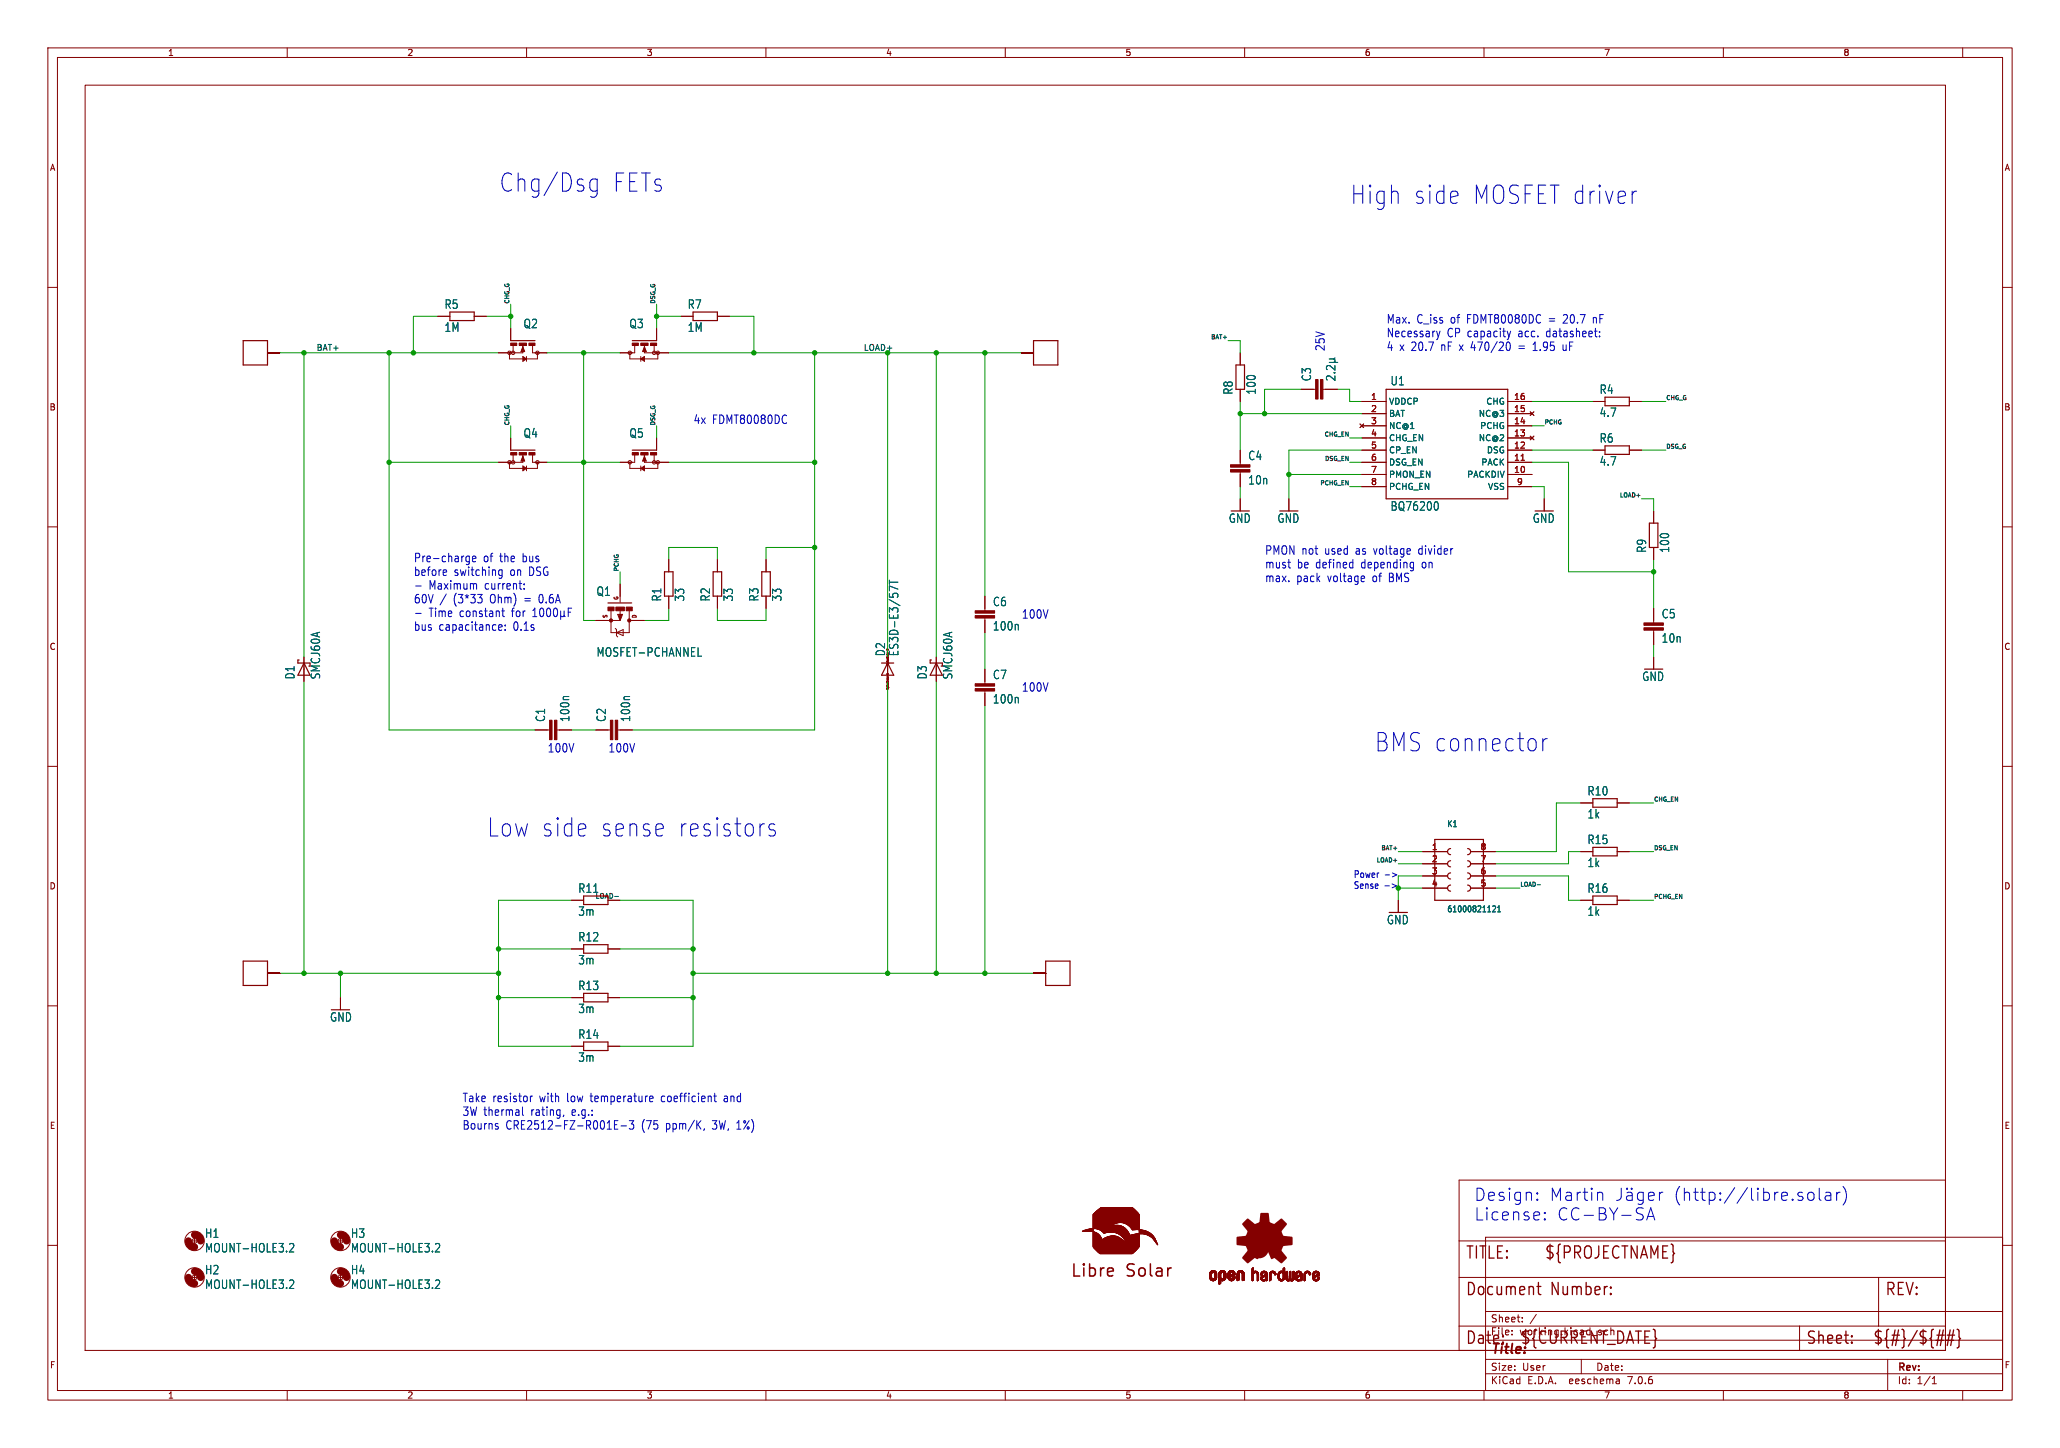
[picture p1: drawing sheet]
<svg xmlns="http://www.w3.org/2000/svg" width="430mm" height="302mm" viewBox="0 0 430 302" stroke-linecap="round" stroke-linejoin="round" font-family="sans-serif">
<defs><g id="words">
<g font-size="5.3" fill="#0000c2">
<text x="104.1" y="40.4">Chg/Dsg</text>
<text x="127.7" y="40.4">FETs</text>
<text x="281.9" y="42.9">High</text>
<text x="295" y="42.9">side</text>
<text x="307.2" y="42.9">MOSFET driver</text>
<text x="287" y="157.2">BMS connector</text>
<text x="101.6" y="175">Low side</text>
<text x="125" y="175">sense</text>
<text x="141" y="175">resistors</text>
</g>
<g font-size="3.5" fill="#0000c2">
<text x="307.8" y="250.9">Design:</text>
<text x="323.5" y="250.9">Martin</text>
<text x="349.3" y="250.9">(http://libre.solar)</text>
<text x="307.8" y="255">License:</text>
<text x="325.1" y="255">CC-BY-SA</text>
</g>
<g font-size="3.5" fill="#840000">
<text x="306.1" y="263.2">TITLE:</text>
<text x="322.6" y="263.2">${PROJECTNAME}</text>
<text x="223.5" y="267">Libre</text>
<text x="235.2" y="267">Solar</text>
<text x="306.1" y="270.8">Document</text>
<text x="323.9" y="270.8">Number:</text>
<text x="393.7" y="270.8">REV:</text>
<text x="306.1" y="281">Date:</text>
<text x="317.5" y="281">${CURRENT_DATE}</text>
<text x="377.2" y="281">Sheet:</text>
<text x="391.2" y="281">${#}/${##}</text>
</g>
<text font-size="2.8" fill="#840000" x="311.3" y="283.2">Title:</text>
<g font-size="2.5" fill="#006464">
<text x="92.8" y="64.7">R5</text>
<text x="143.6" y="64.7">R7</text>
<text x="92.8" y="69.5">1M</text>
<text x="109.3" y="68.7">Q2</text>
<text x="131.4" y="68.7">Q3</text>
<text x="143.6" y="69.5">1M</text>
<text x="257.7" y="82.5" transform="rotate(-90 257.7 82.5)">R8</text>
<text x="262.5" y="82.5" transform="rotate(-90 262.5 82.5)">100</text>
<text x="274.1" y="79.7" transform="rotate(-90 274.1 79.7)">C3</text>
<text x="290.4" y="80.7">U1</text>
<text x="334.1" y="82.5">R4</text>
<text x="334.1" y="87.3">4.7</text>
<text x="109.3" y="91.6">Q4</text>
<text x="131.4" y="91.6">Q5</text>
<text x="334.1" y="92.6">R6</text>
<text x="260.7" y="96.3">C4</text>
<text x="260.7" y="101.4">10n</text>
<text x="334.1" y="97.4">4.7</text>
<text x="290.4" y="106.8">BQ76200</text>
<text x="256.6" y="109.4">GND</text>
<text x="266.8" y="109.4">GND</text>
<text x="320.1" y="109.4">GND</text>
<text x="344.1" y="115.5" transform="rotate(-90 344.1 115.5)">R9</text>
<text x="348.9" y="115.5" transform="rotate(-90 348.9 115.5)">100</text>
<text x="124.5" y="124.6">Q1</text>
<text x="138.3" y="125.7" transform="rotate(-90 138.3 125.7)">R1</text>
<text x="143.1" y="125.7" transform="rotate(-90 143.1 125.7)">33</text>
<text x="148.5" y="125.7" transform="rotate(-90 148.5 125.7)">R2</text>
<text x="153.3" y="125.7" transform="rotate(-90 153.3 125.7)">33</text>
<text x="158.7" y="125.7" transform="rotate(-90 158.7 125.7)">R3</text>
<text x="163.5" y="125.7" transform="rotate(-90 163.5 125.7)">33</text>
<text x="207.3" y="126.8">C6</text>
<text x="207.3" y="131.8">100n</text>
<text x="347" y="129.3">C5</text>
<text x="124.5" y="137.3">MOSFET-PCHANNEL</text>
<text x="185.1" y="137.1" transform="rotate(-90 185.1 137.1)">D2</text>
<text x="187.9" y="137.1" transform="rotate(-90 187.9 137.1)">ES3D-E3/57T</text>
<text x="347" y="134.4">10n</text>
<text x="61.7" y="141.9" transform="rotate(-90 61.7 141.9)">D1</text>
<text x="67.1" y="141.9" transform="rotate(-90 67.1 141.9)">SMCJ60A</text>
<text x="193.8" y="141.9" transform="rotate(-90 193.8 141.9)">D3</text>
<text x="199.2" y="141.9" transform="rotate(-90 199.2 141.9)">SMCJ60A</text>
<text x="207.3" y="142">C7</text>
<text x="343" y="142.4">GND</text>
<text x="207.3" y="147.1">100n</text>
<text x="114.1" y="150.8" transform="rotate(-90 114.1 150.8)">C1</text>
<text x="119.1" y="150.8" transform="rotate(-90 119.1 150.8)">100n</text>
<text x="126.8" y="150.8" transform="rotate(-90 126.8 150.8)">C2</text>
<text x="131.8" y="150.8" transform="rotate(-90 131.8 150.8)">100n</text>
<text x="331.5" y="166.3">R10</text>
<text x="331.5" y="171.1">1k</text>
<text x="331.5" y="176.4">R15</text>
<text x="331.5" y="181.2">1k</text>
<text x="120.7" y="191.4">3m</text>
<text x="120.7" y="186.6">R11</text>
<text x="331.5" y="186.6">R16</text>
<text x="331.5" y="191.4">1k</text>
<text x="120.7" y="196.8">R12</text>
<text x="289.6" y="193.2">GND</text>
<text x="120.7" y="201.6">3m</text>
<text x="120.7" y="206.9">R13</text>
<text x="68.8" y="213.5">GND</text>
<text x="120.7" y="211.7">3m</text>
<text x="120.7" y="221.9">3m</text>
<text x="120.7" y="217.1">R14</text>
<text x="42.7" y="258.6">H1</text>
<text x="42.7" y="261.7">MOUNT-HOLE3.2</text>
<text x="73.2" y="258.6">H3</text>
<text x="73.2" y="261.7">MOUNT-HOLE3.2</text>
<text x="42.7" y="266.3">H2</text>
<text x="42.7" y="269.3">MOUNT-HOLE3.2</text>
<text x="73.2" y="266.3">H4</text>
<text x="73.2" y="269.3">MOUNT-HOLE3.2</text>
</g>
<g font-size="2.5" fill="#0000c2">
<text x="289.6" y="67.7">Max.</text>
<text x="289.6" y="70.5">Necessary</text>
<text x="295.9" y="67.7">C_iss</text>
<text x="302.2" y="70.5">CP capacity</text>
<text x="303" y="67.7">of</text>
<text x="306.6" y="67.7">FDMT80080DC</text>
<text x="317.3" y="70.5">acc.</text>
<text x="323.3" y="70.5">datasheet:</text>
<text x="323.8" y="67.7">=</text>
<text x="327" y="67.7">20.7</text>
<text x="333.3" y="67.7">nF</text>
<text x="276.9" y="73.4" transform="rotate(-90 276.9 73.4)">25V</text>
<text x="289.6" y="73.4">4 x 20.7</text>
<text x="301.2" y="73.4">nF x 470/20</text>
<text x="317.8" y="73.4">=</text>
<text x="320.9" y="73.4">1.95</text>
<text x="327.3" y="73.4">uF</text>
<text x="144.8" y="88.7">4x</text>
<text x="148.7" y="88.7">FDMT80080DC</text>
<text x="86.4" y="117.5">Pre-charge</text>
<text x="100.9" y="117.5">of</text>
<text x="104.4" y="117.5">the</text>
<text x="109.3" y="117.5">bus</text>
<text x="264.2" y="115.9">PMON not</text>
<text x="264.2" y="118.8">must</text>
<text x="270.9" y="118.8">be defined</text>
<text x="276.8" y="115.9">used</text>
<text x="283.3" y="115.9">as voltage</text>
<text x="284.5" y="118.8">depending</text>
<text x="296.7" y="115.9">divider</text>
<text x="297.3" y="118.8">on</text>
<text x="86.4" y="120.4">before</text>
<text x="89.5" y="123.2">Maximum</text>
<text x="94.8" y="120.4">switching</text>
<text x="101.3" y="123.2">current:</text>
<text x="106.6" y="120.4">on DSG</text>
<text x="264.2" y="121.7">max.</text>
<text x="270.8" y="121.7">pack</text>
<text x="277.4" y="121.7">voltage</text>
<text x="286.9" y="121.7">of</text>
<text x="290.4" y="121.7">BMS</text>
<text x="86.4" y="126.1">60V</text>
<text x="86.4" y="131.8">bus</text>
<text x="89.5" y="129">Time</text>
<text x="91.6" y="131.8">capacitance:</text>
<text x="91.8" y="126.1">/</text>
<text x="94.7" y="126.1">(3*33</text>
<text x="96" y="129">constant</text>
<text x="102.5" y="126.1">Ohm)</text>
<text x="107" y="129">for</text>
<text x="107.3" y="131.8">0.1s</text>
<text x="109.8" y="126.1">=</text>
<text x="113" y="126.1">0.6A</text>
<text x="213.4" y="129.3">100V</text>
<text x="213.4" y="144.5">100V</text>
<text x="114.3" y="157.2">100V</text>
<text x="127" y="157.2">100V</text>
<text x="96.5" y="230.2">Take resistor</text>
<text x="96.5" y="233.1">3W thermal</text>
<text x="110.9" y="233.1">rating,</text>
<text x="112.7" y="230.2">with</text>
<text x="118.6" y="230.2">low</text>
<text x="119.6" y="233.1">e.g.:</text>
<text x="123.6" y="230.2">temperature</text>
<text x="138.5" y="230.2">coefficient</text>
<text x="151.8" y="230.2">and</text>
<text x="96.5" y="236">Bourns</text>
<text x="105.6" y="236">CRE2512-FZ-R001E-3</text>
<text x="134" y="236">(75</text>
<text x="139.2" y="236">ppm/K,</text>
<text x="149.1" y="236">3W, 1%)</text>
</g>
<g font-size="2.1" fill="#840000">
<text x="311.3" y="279">File:</text>
<text x="311.3" y="276.3">Sheet:</text>
<text x="317.4" y="279">working.kicad_sch</text>
<text x="311.3" y="286.4">Size:</text>
<text x="318" y="286.4">User</text>
<text x="333.3" y="286.4">Date:</text>
<text x="396.3" y="286.6">Rev:</text>
<text x="311.3" y="289.2">KiCad</text>
<text x="319.1" y="289.2">E.D.A.</text>
<text x="327.9" y="289.2">eeschema</text>
<text x="340.3" y="289.2">7.0.6</text>
<text x="396.3" y="289.2">Id:</text>
<text x="400.4" y="289.2">1/1</text>
</g>
<g font-size="2" fill="#0000c2">
<text x="282.7" y="183.4">Power</text>
<text x="282.7" y="185.7">Sense</text>
</g>
<g font-size="1.8" fill="#840000">
<text x="35" y="11.9">1</text>
<text x="85" y="11.9">2</text>
<text x="135" y="11.9">3</text>
<text x="185" y="11.9">4</text>
<text x="235" y="11.9">5</text>
<text x="285" y="11.9">6</text>
<text x="335" y="11.9">7</text>
<text x="385" y="11.9">8</text>
<text x="10.3" y="35.9">A</text>
<text x="418.7" y="35.9">A</text>
<text x="10.3" y="85.9">B</text>
<text x="418.6" y="85.9">B</text>
<text x="10.3" y="135.9">C</text>
<text x="418.6" y="135.9">C</text>
<text x="10.3" y="185.9">D</text>
<text x="418.6" y="185.9">D</text>
<text x="10.3" y="235.9">E</text>
<text x="418.6" y="235.9">E</text>
<text x="10.3" y="285.9">F</text>
<text x="418.7" y="285.9">F</text>
<text x="35" y="292.2">1</text>
<text x="85" y="292.2">2</text>
<text x="135" y="292.2">3</text>
<text x="185" y="292.2">4</text>
<text x="235" y="292.2">5</text>
<text x="285" y="292.2">6</text>
<text x="335" y="292.2">7</text>
<text x="385" y="292.2">8</text>
</g>
<g font-size="1.8" fill="#a90000">
<text x="286.3" y="83.6">1</text>
<text x="316.2" y="83.6">16</text>
<text x="286.3" y="86.1">2</text>
<text x="286.3" y="88.6">3</text>
<text x="316.2" y="88.6">14</text>
<text x="316.2" y="86.1">15</text>
<text x="286.3" y="91.2">4</text>
<text x="286.3" y="93.7">5</text>
<text x="316.2" y="93.7">12</text>
<text x="316.2" y="91.2">13</text>
<text x="286.3" y="96.3">6</text>
<text x="286.3" y="98.8">7</text>
<text x="286.3" y="101.3">8</text>
<text x="316.2" y="98.8">10</text>
<text x="316.2" y="96.3">11</text>
<text x="316.8" y="101.3">9</text>
<text x="299" y="177.5">1</text>
<text x="309.2" y="177.5">8</text>
<text x="299" y="180.1">2</text>
<text x="299" y="182.6">3</text>
<text x="299" y="185.2">4</text>
<text x="309.2" y="185.2">5</text>
<text x="309.2" y="182.6">6</text>
<text x="309.2" y="180.1">7</text>
</g>
<g font-size="1.8" fill="#006464">
<text x="290.1" y="84.7">VDDCP</text>
<text x="290.1" y="87.2">BAT</text>
<text x="290.1" y="89.8">NC@1</text>
<text x="308.8" y="87.2">NC@3</text>
<text x="309.1" y="89.8">PCHG</text>
<text x="310.4" y="84.7">CHG</text>
<text x="290.1" y="92.3">CHG_EN</text>
<text x="290.1" y="94.8">CP_EN</text>
<text x="308.8" y="92.3">NC@2</text>
<text x="310.5" y="94.8">DSG</text>
<text x="290.1" y="97.4">DSG_EN</text>
<text x="290.1" y="99.9">PMON_EN</text>
<text x="306.4" y="99.9">PACKDIV</text>
<text x="309.3" y="97.4">PACK</text>
<text x="290.1" y="102.5">PCHG_EN</text>
<text x="310.7" y="102.5">VSS</text>
<text x="302.2" y="172.9">K1</text>
<text x="302.2" y="190.7">61000821121</text>
</g>
<g font-size="1.7" fill="#0f0f0f">
<text x="66" y="73.3">BAT+</text>
<text x="180.3" y="73.3">LOAD+</text>
</g>
<text font-size="1.4" fill="#006464" x="124.3" y="187.7">LOAD-</text>
<g font-size="1.2" fill="#0f0f0f">
<text x="106.4" y="63.5" transform="rotate(-90 106.4 63.5)">CHG_G</text>
<text x="136.9" y="63.5" transform="rotate(-90 136.9 63.5)">DSG_G</text>
<text x="252.8" y="70.9">BAT+</text>
<text x="348" y="83.6">CHG_G</text>
<text x="106.4" y="88.9" transform="rotate(-90 106.4 88.9)">CHG_G</text>
<text x="136.9" y="88.9" transform="rotate(-90 136.9 88.9)">DSG_G</text>
<text x="322.6" y="88.7">PCHG</text>
<text x="276.5" y="91.2">CHG_EN</text>
<text x="348" y="93.7">DSG_G</text>
<text x="275.6" y="101.4">PCHG_EN</text>
<text x="276.6" y="96.3">DSG_EN</text>
<text x="338.2" y="103.9">LOAD+</text>
<text x="129.3" y="119.4" transform="rotate(-90 129.3 119.4)">PCHG</text>
<text x="345.4" y="167.4">CHG_EN</text>
<text x="288.4" y="177.6">BAT+</text>
<text x="345.4" y="177.6">DSG_EN</text>
<text x="287.4" y="180.1">LOAD+</text>
<text x="317.5" y="185.2">LOAD-</text>
<text x="345.4" y="187.7">PCHG_EN</text>
</g>
<g font-size="1.1" fill="#840000">
<text x="129.4" y="125.4" transform="rotate(-90 129.4 125.4)">G</text>
<text x="127.1" y="129.1" transform="rotate(-90 127.1 129.1)">S</text>
<text x="133.2" y="129.2" transform="rotate(-90 133.2 129.2)">D</text>
</g>
<text font-size=".6" fill="#006464" x="185.9" y="135.6" transform="rotate(-90 185.9 135.6)">2</text>
<g font-size=".6" fill="#840000">
<text x="185.9" y="140.7" transform="rotate(-90 185.9 140.7)">1</text>
<text x="185.9" y="139" transform="rotate(-90 185.9 139)">SpiceOrder</text>
<text x="185.9" y="144.1" transform="rotate(-90 185.9 144.1)">SpiceOrder</text>
</g>
</g></defs>
<g fill="none" stroke="#840000" stroke-width=".21">
<path d="M10 10h410.3v282.3h-410.3zM12 12h406.3v278.3h-406.3zM17.8 17.8h388.6v264.1h-388.6zM60 10v2M110 10v2M160 10v2M210 10v2M260 10v2M310 10v2M360 10v2M410 10v2M10 60h2"/>
<path d="M418.3 60h2M55.9 73.7h2.5M91.4 66h2.6M99.1 66h2.5M106.4 73.7v1.2h5.9v-1.2M106.7 68.6v2.5M107.2 72.1v1.6M109.2 72.1v1.6h-5.1M109.2 72.4l.4 1h-.8zM109.2 74.4l.8 .5-.8 .5zM110 74.4v1M111.3 72.1v1.6h3"/>
<path d="M131.6 73.7v1.2h5.8v-1.2M132.6 72.1v1.6h-3.1M133.9 74.9l.7-.5v1zM133.9 74.4v1M134.6 72.1v1.6h5.1M134.6 72.4l.4 1h-.8zM136.7 72.1v1.6M137.2 68.6v2.5M142.2 66h2.6M149.9 66h2.5M213.4 73.7h2.5M259.1 73.7v2.5"/>
<path d="M106.4 96.5v1.3h5.9v-1.3M106.7 91.4v2.6M107.2 95v1.5M109.2 95v1.5h-5.1M109.2 97.3l.8 .5-.8 .5zM109.2 95.2l.4 1.1h-.8zM110 97.3v1M111.3 95v1.5h3M131.6 96.5v1.3h5.8v-1.3M132.6 95v1.5h-3.1M133.9 97.8l.7-.5v1zM133.9 97.3v1"/>
<path d="M134.6 95v1.5h5.1M134.6 95.2l.4 1.1h-.8zM136.7 95v1.5M137.2 91.4v2.6M259.1 81.3v2.5M259.1 94v3M259.1 98.6v3M271.8 81.3h3M276.4 81.3h3M284.1 88.5l.8 .8M284.5 83.8h5.1M284.5 94h5.1"/>
<path d="M284.5 99.1h5.1M284.5 96.5h5.1M284.5 91.4h5.1M284.5 88.9h5.1M284.5 86.4h5.1M284.9 88.5l-.8 .8M315 83.8h5M315 94h5M315 99.1h5M315 96.5h5M315 91.4h5M315 88.9h5"/>
<path d="M315 86.4h5M319.7 91.1l.7 .7M319.7 86l.7 .7M320.4 91.1l-.7 .7M320.4 86l-.7 .7M332.7 83.8h2.6M332.7 94h2.6M340.4 83.8h2.5M340.4 94h2.5M10 110h2M139.7 116.8v2.6M149.9 116.8v2.6"/>
<path d="M160 116.8v2.6M259.1 104.1v2.6M269.2 104.1v2.6M284.5 101.6h5.1M315 101.6h5M322.6 104.1v2.6M345.4 106.7v2.5M345.4 114.3v2.5M418.3 110h2M63.5 137.2v5M124.5 129.5h5M127.6 127.5v4.6h3.8v-4.6"/>
<path d="M128.5 131.2l.3 .2v1.3l.2 .3M128.8 132.1l1.4-.7v1.3zM129 128.3h1l-.5 1.2zM129.5 121.9v3.8M129.5 127.5v.9M131.4 129.5h3.2M139.7 124.5v2.5M149.9 124.5v2.5M160 124.5v2.5M185.2 138.1h.1M185.2 138.6v.2M185.2 138.8h.1"/>
<path d="M185.4 137.2v5M195.6 137.2v5M205.7 124.5v3M205.7 129v3.1M205.7 139.7v3M345.4 127v3M345.4 131.6v3M345.4 137.2v2.5M10 160h2M111.8 152.4h3M116.3 152.4h3.1M124.5 152.4h3"/>
<path d="M129 152.4h3.1M185.2 143.2h.1M185.2 141.7h.4M185.2 143.7l.1 .2M185.3 142.3v.2M185.3 141.2h.1M185.3 141.5l.1-.1 .1 .2M185.3 141.3h.3M185.3 141.2l.1 .1M185.4 141.3h.1M185.6 141.4v.1M185.6 140.7h-.4l.1 .1"/>
<path d="M205.7 144.3v3M418.3 160h2M297.2 177.8h5.1M307.3 177.8h5.1M330.2 167.6h2.5M330.2 177.8h2.5M337.8 167.6h2.6M337.8 177.8h2.6M119.4 188h2.5M119.4 198.1h2.5M127 188h2.5M127 198.1h2.5"/>
<path d="M292.1 188v2.5M297.2 180.3h5.1M297.2 182.9h5.1M297.2 185.4h5.1M307.3 180.3h5.1M307.3 182.9h5.1M307.3 185.4h5.1M330.2 188h2.5M337.8 188h2.6M10 210h2M55.9 203.2h2.5M71.1 208.3v2.5"/>
<path d="M119.4 208.3h2.5M119.4 218.4h2.5M127 208.3h2.5M127 218.4h2.5M215.9 203.2h2.5M418.3 210h2M10 260h2M40.1 259.1h1M40.6 258.6v1M70.6 259.1h1M71.1 258.6v1M304.8 259.1h101.6"/>
<path d="M304.8 246.4h101.6v35.5h-101.6zM310.3 258.3h108v32h-108zM418.3 260h2M40.1 266.7h1M40.6 266.2v1M70.6 266.7h1M71.1 266.2v1M304.8 266.7h101.6M304.8 276.9h101.6M310.3 279.8h108M310.3 273.8h108M315.9 278.6v.1"/>
<path d="M315.9 277.8v.1M318 275.9v.1M318 275.1v.1M320.9 274.4l-1.3 2M375.9 276.9v5M392.4 266.7v10.2M60 290.3v2M110 290.3v2M160 290.3v2M210 290.3v2M260 290.3v2M310 290.3v2"/>
<path d="M310.3 286.8h108M310.3 283.8h108M330.3 283.8v3M338.2 288l.1 .9M338.3 288.8l-.2 .1M338.3 288.3h-.2M360 290.3v2M394.3 283.8v6.5M403.6 288.9h.9M403.6 287.8l.5-.4v1.5M410 290.3v2"/>
<circle cx="106.4" cy="73.7" r=".36"/>
<circle cx="107.2" cy="73.7" r=".36"/>
<circle cx="112.3" cy="73.7" r=".36"/>
<circle cx="131.6" cy="73.7" r=".36"/>
<circle cx="136.7" cy="73.7" r=".36"/>
<circle cx="137.4" cy="73.7" r=".36"/>
<circle cx="106.4" cy="96.5" r=".36"/>
<circle cx="107.2" cy="96.5" r=".36"/>
<circle cx="112.3" cy="96.5" r=".36"/>
<circle cx="131.6" cy="96.5" r=".36"/>
<circle cx="136.7" cy="96.5" r=".36"/>
<circle cx="137.4" cy="96.5" r=".36"/>
<circle cx="40.6" cy="259.1" r="2.03"/>
<circle cx="40.6" cy="259.1" r=".51"/>
<circle cx="71.1" cy="259.1" r="2.03"/>
<circle cx="71.1" cy="259.1" r=".51"/>
<circle cx="40.6" cy="266.7" r="2.03"/>
<circle cx="40.6" cy="266.7" r=".51"/>
<circle cx="71.1" cy="266.7" r="2.03"/>
<circle cx="71.1" cy="266.7" r=".51"/>
</g>
<g fill="none" stroke="#840000" stroke-width=".25">
<path d="M50.8 71.1h5.1v5.1h-5.1zM94 65.2h5.1v1.7h-5.1zM106.7 71.1h5.1M109.2 72.6l-.2 .7h.5l-.3-.5M109.3 74.7l.4 .2-.4 .3zM132.1 71.1h5.1M134.1 74.9l.4-.2v.5zM134.6 72.6l.3 .7h-.5l.2-.5M144.8 65.2h5.1v1.7h-5.1zM215.9 71.1h5.1v5.1h-5.1zM258.2 76.2h1.8v5.1h-1.8zM106.7 94h5.1"/>
<path d="M109.2 95.5l-.2 .6h.5l-.3-.5M109.3 97.5l.4 .3-.4 .2zM132.1 94h5.1M134.1 97.8l.4-.3v.5zM134.6 95.5l.3 .6h-.5l.2-.5M289.6 81.3h25.4v22.8h-25.4zM335.3 82.9h5.1v1.8h-5.1zM335.3 93.1h5.1v1.8h-5.1zM138.8 119.4h1.8v5.1h-1.8zM149 119.4h1.7v5.1h-1.7zM159.1 119.4h1.8v5.1h-1.8zM344.6 109.2h1.7v5.1h-1.7z"/>
<path d="M62.5 137.8h-.3v.6h2.6M63.5 138.4l1.3 2.6h-2.6zM127 125.9h5M184.1 138.4h2.6M185.4 138.4l1.3 2.6h-2.6zM194.6 137.8h-.3v.6h2.5M195.6 138.4l1.2 2.6h-2.5zM299.7 175.3h10.2v12.7h-10.2zM303 179.7l-.4 .2-.2 .4 .2 .5 .4 .2M303 177.2l-.4 .1-.2 .5 .2 .4 .4 .2M306.6 179.7l.4 .2 .2 .4-.2 .5-.4 .2M306.6 177.2l.4 .2 .2 .4-.2 .5-.4 .1"/>
<path d="M332.7 166.8h5.1v1.7h-5.1zM332.7 176.9h5.1v1.8h-5.1zM121.9 187.1h5.1v1.7h-5.1zM121.9 197.2h5.1v1.8h-5.1zM303 184.8l-.4 .2-.2 .4 .2 .5 .4 .2M303 182.2l-.4 .2-.2 .5 .2 .4 .4 .2M306.6 184.8l.4 .2 .2 .4-.2 .5-.4 .2M306.6 182.2l.4 .2 .2 .5-.2 .4-.4 .2M332.7 187.1h5.1v1.7h-5.1zM50.8 200.7h5.1v5h-5.1zM121.9 207.4h5.1v1.8h-5.1zM121.9 217.6h5.1v1.7h-5.1z"/>
<path d="M218.4 200.7h5.1v5h-5.1z"/>
</g>
<g fill="#840000" stroke="#840000" stroke-width=".21">
<path d="M275.8 79.2h.6v4.1h-.6z"/>
<path d="M274.8 79.2h.5v4.1h-.5z"/>
<path d="M115.8 150.4h.5v4h-.5z"/>
<path d="M114.8 150.4h.5v4h-.5z"/>
<path d="M343.4 131.1h4.1v.5h-4.1z"/>
<path d="M343.4 130h4.1v.6h-4.1z"/>
<path d="M252.7 266.7h.4z"/>
<path d="M252.7 266.6l.4 .1z"/>
<path d="M252.7 266.6h.4z"/>
<path d="M252.7 266.5l.4 .1z"/>
<path d="M252.7 266.5h.4z"/>
<path d="M252.7 266.4l.4 .1z"/>
<path d="M252.7 266.4h.4z"/>
<path d="M252.7 266.3l.4 .1z"/>
<path d="M252.7 266.3h.4z"/>
<path d="M252.7 266.2l.4 .1z"/>
<path d="M252.7 266.2h.4z"/>
<path d="M252.7 266.1l.4 .1z"/>
<path d="M252.7 266.1h.4z"/>
<path d="M252.7 266l.4 .1z"/>
<path d="M252.7 266h.4z"/>
<path d="M252.7 265.9l.4 .1z"/>
<path d="M252.7 266.8h.4z"/>
<path d="M252.7 266.7l.4 .1z"/>
<path d="M252.7 265.9h.4z"/>
<path d="M252.7 266.9h.5z"/>
<path d="M252.7 266.8l.5 .1z"/>
<path d="M252.7 265.8l.4 .1z"/>
<path d="M252.7 265.8h.4z"/>
<path d="M252.7 265.8h.5z"/>
<path d="M252.7 265.7l.5 .1z"/>
<path d="M252.7 265.7h.5z"/>
<path d="M252.7 267h.6z"/>
<path d="M252.7 266.9l.6 .1z"/>
<path d="M252.7 265.7h.6z"/>
<path d="M252.8 267h.5z"/>
<path d="M252.8 265.7h.5z"/>
<path d="M252.8 265.7h.6z"/>
<path d="M252.8 267h1.3z"/>
<path d="M252.8 267h.6z"/>
<path d="M252.8 265.6l1.3 .1z"/>
<path d="M252.8 265.6h1.3z"/>
<path d="M252.8 267.1h1.3z"/>
<path d="M252.8 267l1.3 .1z"/>
<path d="M252.8 267.1h1.2z"/>
<path d="M252.8 265.6h1.2z"/>
<path d="M252.8 265.5l1.2 .1z"/>
<path d="M252.9 267.1h1.1z"/>
<path d="M252.9 265.5h1.1z"/>
<path d="M252.9 267.1l1.1 .1z"/>
<path d="M252.9 267.2h1.1z"/>
<path d="M252.9 267.2h1z"/>
<path d="M252.9 265.5h1z"/>
<path d="M252.9 265.4l1 .1z"/>
<path d="M252.9 265.4h1z"/>
<path d="M253 267.2h.9z"/>
<path d="M253 265.4h.9z"/>
<path d="M253 267.2l.9 .1z"/>
<path d="M253 267.3h.9z"/>
<path d="M253 265.4h.8z"/>
<path d="M253 267.3h.8z"/>
<path d="M253.1 267.3h.7z"/>
<path d="M253.1 265.4h.7z"/>
<path d="M253.1 265.3l.7 .1z"/>
<path d="M253.1 265.3h.7z"/>
<path d="M253.1 267.3h.6z"/>
<path d="M253.1 265.3h.6z"/>
<path d="M253.2 267.3l.5 .1z"/>
<path d="M253.2 265.3h.5z"/>
<path d="M253.2 267.4h.4z"/>
<path d="M253.2 265.3h.4z"/>
<path d="M253.3 267.4h.3z"/>
<path d="M253.3 265.3h.3z"/>
<path d="M253.3 267.4h.2z"/>
<path d="M253.3 265.3h.2z"/>
<path d="M253.5 265.7h.6z"/>
<path d="M253.5 267h.6z"/>
<path d="M253.6 267h.5z"/>
<path d="M253.6 265.7h.5z"/>
<path d="M253.6 266.9l.5 .1z"/>
<path d="M253.6 266.9h.5z"/>
<path d="M253.7 266.9h.4z"/>
<path d="M253.7 265.7h.4z"/>
<path d="M253.7 265.7l.4 .1z"/>
<path d="M253.7 265.8h.4z"/>
<path d="M253.7 266.8l.4 .1z"/>
<path d="M253.7 266.8h.4z"/>
<path d="M253.7 265.9h.4z"/>
<path d="M253.7 265.8l.4 .1z"/>
<path d="M253.8 266.8h.4z"/>
<path d="M253.8 265.9h.4z"/>
<path d="M253.8 266.7l.4 .1z"/>
<path d="M253.8 266.7h.4z"/>
<path d="M253.8 266.6l.4 .1z"/>
<path d="M253.8 266.6h.4z"/>
<path d="M253.8 266.5l.4 .1z"/>
<path d="M253.8 266.5h.4z"/>
<path d="M253.8 266.4l.4 .1z"/>
<path d="M253.8 266.4h.4z"/>
<path d="M253.8 266.3l.4 .1z"/>
<path d="M253.8 266.3h.4z"/>
<path d="M253.8 266.2l.4 .1z"/>
<path d="M253.8 266.2h.4z"/>
<path d="M253.8 266.1l.4 .1z"/>
<path d="M253.8 266.1h.4z"/>
<path d="M253.8 266l.4 .1z"/>
<path d="M253.8 266h.4z"/>
<path d="M253.8 265.9l.4 .1z"/>
<path d="M254.6 268h.2z"/>
<path d="M254.6 268h.3z"/>
<path d="M254.6 268h.4z"/>
<path d="M254.6 267.9l.4 .1z"/>
<path d="M254.6 267.9h.4z"/>
<path d="M254.6 267.8l.4 .1z"/>
<path d="M254.6 267.8h.4z"/>
<path d="M254.6 267.7l.4 .1z"/>
<path d="M254.6 267.7h.4z"/>
<path d="M254.6 267.6l.4 .1z"/>
<path d="M254.6 267.6h.4z"/>
<path d="M254.6 267.5l.4 .1z"/>
<path d="M254.6 267.5h.4z"/>
<path d="M254.6 267.4l.4 .1z"/>
<path d="M254.6 267.4h.4z"/>
<path d="M254.6 267.3l.4 .1z"/>
<path d="M254.6 267.3h1.1z"/>
<path d="M254.6 267.3h1.2z"/>
<path d="M254.6 267.2l1.2 .1z"/>
<path d="M254.6 267.2h1.2z"/>
<path d="M254.6 267.2h1.3z"/>
<path d="M254.6 267.1l1.3 .1z"/>
<path d="M254.6 267.1h1.3z"/>
<path d="M254.6 267.1h1.4z"/>
<path d="M254.6 267l1.4 .1z"/>
<path d="M254.6 267h1.4z"/>
<path d="M254.6 267h.7z"/>
<path d="M254.6 267h.6z"/>
<path d="M254.6 266.9l.6 .1z"/>
<path d="M254.6 266.9h.6z"/>
<path d="M254.6 266.9h.5z"/>
<path d="M254.6 266.8l.5 .1z"/>
<path d="M254.6 266.8h.5z"/>
<path d="M254.6 266.8h.4z"/>
<path d="M254.6 266.7l.4 .1z"/>
<path d="M254.6 266.7h.4z"/>
<path d="M254.6 266.6l.4 .1z"/>
<path d="M254.6 266.6h.4z"/>
<path d="M254.6 266.5l.4 .1z"/>
<path d="M254.6 266.5h.4z"/>
<path d="M254.6 266.4l.4 .1z"/>
<path d="M254.6 266.4h.4z"/>
<path d="M254.6 266.3l.4 .1z"/>
<path d="M254.6 266.3h.4z"/>
<path d="M254.6 266.2l.4 .1z"/>
<path d="M254.6 266.2h.4z"/>
<path d="M254.6 266.1l.4 .1z"/>
<path d="M254.6 266.1h.4z"/>
<path d="M254.6 266l.4 .1z"/>
<path d="M254.6 266h.4z"/>
<path d="M254.6 265.9l.4 .1z"/>
<path d="M254.6 265.9h.4z"/>
<path d="M254.6 265.8l.4 .1z"/>
<path d="M254.6 268.1h.2z"/>
<path d="M254.6 268l.2 .1z"/>
<path d="M254.6 265.8h.4z"/>
<path d="M254.6 265.8h.5z"/>
<path d="M254.7 265.8h.4z"/>
<path d="M254.7 265.7l.4 .1z"/>
<path d="M254.7 265.7h.4z"/>
<path d="M254.7 265.7h.5z"/>
<path d="M254.7 265.7h.6z"/>
<path d="M254.7 265.6l1.3 .1z"/>
<path d="M254.7 265.6h1.3z"/>
<path d="M254.8 265.6h1.1z"/>
<path d="M254.8 265.5l1.1 .1z"/>
<path d="M254.8 265.5h1.1z"/>
<path d="M254.8 265.5h1z"/>
<path d="M254.8 265.4l1 .1z"/>
<path d="M254.9 265.4h.9z"/>
<path d="M254.9 265.4h.8z"/>
<path d="M255 265.4h.7z"/>
<path d="M255 265.3l.7 .1z"/>
<path d="M255 265.3h.7z"/>
<path d="M255.1 267.3l.5 .1z"/>
<path d="M255.1 265.3h.5z"/>
<path d="M255.1 267.4h.5z"/>
<path d="M255.2 265.3h.3z"/>
<path d="M255.2 267.4h.3z"/>
<path d="M255.2 265.3h.2z"/>
<path d="M255.3 267.4h.1z"/>
<path d="M255.4 265.7h.6z"/>
<path d="M255.4 267h.6z"/>
<path d="M255.5 267h.5z"/>
<path d="M255.5 265.7h.5z"/>
<path d="M255.5 266.9l.5 .1z"/>
<path d="M255.5 266.9h.5z"/>
<path d="M255.6 266.9h.4z"/>
<path d="M255.6 265.7h.4z"/>
<path d="M255.6 265.7l.4 .1z"/>
<path d="M255.6 265.8h.4z"/>
<path d="M255.6 266.9h.5z"/>
<path d="M255.6 266.8l.5 .1z"/>
<path d="M255.6 265.8h.5z"/>
<path d="M255.6 266.8h.5z"/>
<path d="M255.7 266.8h.4z"/>
<path d="M255.7 265.9h.4z"/>
<path d="M255.7 265.8l.4 .1z"/>
<path d="M255.7 266.7l.4 .1z"/>
<path d="M255.7 266.7h.4z"/>
<path d="M255.7 266h.4z"/>
<path d="M255.7 265.9l.4 .1z"/>
<path d="M255.7 266.6l.4 .1z"/>
<path d="M255.7 266.6h.4z"/>
<path d="M255.7 266.5l.4 .1z"/>
<path d="M255.7 266.5h.4z"/>
<path d="M255.7 266.4l.4 .1z"/>
<path d="M255.7 266.4h.4z"/>
<path d="M255.7 266.3l.4 .1z"/>
<path d="M255.7 266.3h.4z"/>
<path d="M255.7 266.2l.4 .1z"/>
<path d="M255.7 266.2h.4z"/>
<path d="M255.7 266.1l.4 .1z"/>
<path d="M255.7 266.1h.4z"/>
<path d="M255.7 266l.4 .1z"/>
<path d="M256.5 266.8h.5z"/>
<path d="M256.5 266.8h.4z"/>
<path d="M256.5 266.7l.4 .1z"/>
<path d="M256.5 266.7h.4z"/>
<path d="M256.5 266.7h.5z"/>
<path d="M256.5 266.6l.5 .1z"/>
<path d="M256.5 266.6h.5z"/>
<path d="M256.5 266.6h.6z"/>
<path d="M256.5 266.6h.7z"/>
<path d="M256.5 266.5l.7 .1z"/>
<path d="M256.5 266.5h.7z"/>
<path d="M256.5 266.5h.8z"/>
<path d="M256.5 266.5h.9z"/>
<path d="M256.5 266.4l.9 .1z"/>
<path d="M256.5 266.4h.9z"/>
<path d="M256.5 266.4h1z"/>
<path d="M256.5 266.4h1.1z"/>
<path d="M256.5 266.3l1.2 .1z"/>
<path d="M256.5 266.3h1.2z"/>
<path d="M256.5 266.3h1.3z"/>
<path d="M256.5 266.2l1.4 .1z"/>
<path d="M256.5 266.2h1.4z"/>
<path d="M256.5 266.2h.4z"/>
<path d="M256.5 266.1l.4 .1z"/>
<path d="M256.5 266.1h.4z"/>
<path d="M256.5 266l.4 .1z"/>
<path d="M256.5 266h.4z"/>
<path d="M256.5 265.9l.4 .1z"/>
<path d="M256.5 265.9h.4z"/>
<path d="M256.5 265.9h.5z"/>
<path d="M256.5 265.8l.5 .1z"/>
<path d="M256.5 266.9h.5z"/>
<path d="M256.5 266.8l.5 .1z"/>
<path d="M256.5 265.8h.5z"/>
<path d="M256.6 266.9h.5z"/>
<path d="M256.6 266.9h.4z"/>
<path d="M256.6 265.8h.4z"/>
<path d="M256.6 265.7l.4 .1z"/>
<path d="M256.6 265.7h.4z"/>
<path d="M256.6 266.9l.5 .1z"/>
<path d="M256.6 265.7h.5z"/>
<path d="M256.6 267h.5z"/>
<path d="M256.6 267h1.3z"/>
<path d="M256.6 267h.6z"/>
<path d="M256.6 265.7h.6z"/>
<path d="M256.6 265.6l1.3 .1z"/>
<path d="M256.6 265.6h1.3z"/>
<path d="M256.6 267.1h1.3z"/>
<path d="M256.6 267l1.3 .1z"/>
<path d="M256.7 267.1h1.1z"/>
<path d="M256.7 265.6h1.2z"/>
<path d="M256.7 265.5l1.1 .1z"/>
<path d="M256.7 267.1l1.1 .1z"/>
<path d="M256.7 265.5h1.1z"/>
<path d="M256.7 267.2h1.1z"/>
<path d="M256.8 267.2h1z"/>
<path d="M256.8 265.5h1z"/>
<path d="M256.8 267.2h.9z"/>
<path d="M256.8 265.4l1 .1z"/>
<path d="M256.8 265.4h.9z"/>
<path d="M256.8 267.2l.9 .1z"/>
<path d="M256.8 267.3h.9z"/>
<path d="M256.9 265.4h.8z"/>
<path d="M256.9 267.3h.7z"/>
<path d="M256.9 265.4h.7z"/>
<path d="M256.9 265.3l.7 .1z"/>
<path d="M256.9 265.3h.7z"/>
<path d="M257 267.3h.6z"/>
<path d="M257 265.3h.5z"/>
<path d="M257 267.3l.5 .1z"/>
<path d="M257 266.2h1z"/>
<path d="M257.1 267.4h.4z"/>
<path d="M257.1 266.2h.9z"/>
<path d="M257.1 265.3h.3z"/>
<path d="M257.1 267.4h.3z"/>
<path d="M257.2 266.1l.8 .1z"/>
<path d="M257.2 265.3h.1z"/>
<path d="M257.2 266.1h.8z"/>
<path d="M257.3 266.1h.7z"/>
<path d="M257.3 265.7h.6z"/>
<path d="M257.3 267h.6z"/>
<path d="M257.4 265.7h.5z"/>
<path d="M257.4 267h.5z"/>
<path d="M257.4 266l.6 .1z"/>
<path d="M257.4 266h.6z"/>
<path d="M257.4 266.9l.5 .1z"/>
<path d="M257.4 266.9h.5z"/>
<path d="M257.5 265.7h.5z"/>
<path d="M257.5 266.9h.4z"/>
<path d="M257.5 265.7l.5 .1z"/>
<path d="M257.5 266h.5z"/>
<path d="M257.5 265.8h.5z"/>
<path d="M257.5 266.9h.5z"/>
<path d="M257.5 266.8l.5 .1z"/>
<path d="M257.6 266.8h.4z"/>
<path d="M257.6 266h.4z"/>
<path d="M257.6 265.9l.4 .1z"/>
<path d="M257.6 265.9h.4z"/>
<path d="M257.6 265.8l.4 .1z"/>
<path d="M257.6 265.8h.4z"/>
<path d="M257.6 266.7l.4 .1z"/>
<path d="M257.6 266.7h.4z"/>
<path d="M257.6 266.6l.4 .1z"/>
<path d="M257.6 266.6h.4z"/>
<path d="M257.7 266.6h.3z"/>
<path d="M257.7 266.5l.3 .1z"/>
<path d="M257.7 266.5h.3z"/>
<path d="M257.8 266.5h.2z"/>
<path d="M258.4 267.3h.3z"/>
<path d="M258.4 267.3h.4z"/>
<path d="M258.4 267.2l.4 .1z"/>
<path d="M258.4 267.2h.4z"/>
<path d="M258.4 267.1l.4 .1z"/>
<path d="M258.4 267.1h.4z"/>
<path d="M258.4 267l.4 .1z"/>
<path d="M258.4 267h.4z"/>
<path d="M258.4 266.9l.4 .1z"/>
<path d="M258.4 266.9h.4z"/>
<path d="M258.4 266.8l.4 .1z"/>
<path d="M258.4 266.8h.4z"/>
<path d="M258.4 266.7l.4 .1z"/>
<path d="M258.4 266.7h.4z"/>
<path d="M258.4 266.6l.4 .1z"/>
<path d="M258.4 266.6h.4z"/>
<path d="M258.4 266.5l.4 .1z"/>
<path d="M258.4 266.5h.4z"/>
<path d="M258.4 266.4l.4 .1z"/>
<path d="M258.4 266.4h.4z"/>
<path d="M258.4 266.3l.4 .1z"/>
<path d="M258.4 266.3h.4z"/>
<path d="M258.4 266.2l.4 .1z"/>
<path d="M258.4 266.2h.4z"/>
<path d="M258.4 266.1l.4 .1z"/>
<path d="M258.4 266.1h.4z"/>
<path d="M258.4 266l.4 .1z"/>
<path d="M258.4 266h.4z"/>
<path d="M258.4 265.9l.4 .1z"/>
<path d="M258.4 265.9h.4z"/>
<path d="M258.5 267.3h.2z"/>
<path d="M258.5 265.9h.3z"/>
<path d="M258.5 265.9h.4z"/>
<path d="M258.5 265.8l.4 .1z"/>
<path d="M258.5 267.3l.1 .1z"/>
<path d="M258.5 265.8h.4z"/>
<path d="M258.5 265.7l.4 .1z"/>
<path d="M258.5 265.7h.5z"/>
<path d="M258.5 265.7h.6z"/>
<path d="M258.5 265.6l1.3 .1z"/>
<path d="M258.5 265.6h1.3z"/>
<path d="M258.6 265.6h1.2z"/>
<path d="M258.6 265.5l1.1 .1z"/>
<path d="M258.6 265.5h1.1z"/>
<path d="M258.7 265.5h1z"/>
<path d="M258.7 265.4l1 .1z"/>
<path d="M258.7 265.4h1z"/>
<path d="M258.7 265.4h.9z"/>
<path d="M258.8 265.4h.8z"/>
<path d="M258.8 265.3l.7 .1z"/>
<path d="M258.8 265.3h.7z"/>
<path d="M258.9 265.3h.5z"/>
<path d="M259 265.3h.4z"/>
<path d="M259 265.3h.3z"/>
<path d="M259.1 265.3h.2z"/>
<path d="M259.2 265.7h.6z"/>
<path d="M259.3 265.7h.5z"/>
<path d="M259.4 265.7h.4z"/>
<path d="M259.4 265.7l.4 .1z"/>
<path d="M259.4 265.8h.5z"/>
<path d="M259.5 265.8h.4z"/>
<path d="M259.5 265.8l.4 .1z"/>
<path d="M259.5 265.9h.4z"/>
<path d="M259.5 267.3h.3z"/>
<path d="M259.5 267.3h.4z"/>
<path d="M259.5 267.2l.4 .1z"/>
<path d="M259.5 267.2h.4z"/>
<path d="M259.5 267.1l.4 .1z"/>
<path d="M259.5 267.1h.4z"/>
<path d="M259.5 267l.4 .1z"/>
<path d="M259.5 267h.4z"/>
<path d="M259.5 266.9l.4 .1z"/>
<path d="M259.5 266.9h.4z"/>
<path d="M259.5 266.8l.4 .1z"/>
<path d="M259.5 266.8h.4z"/>
<path d="M259.5 266.7l.4 .1z"/>
<path d="M259.5 266.7h.4z"/>
<path d="M259.5 266.6l.4 .1z"/>
<path d="M259.5 266.6h.4z"/>
<path d="M259.5 266.5l.4 .1z"/>
<path d="M259.5 266.5h.4z"/>
<path d="M259.5 266.4l.4 .1z"/>
<path d="M259.5 266.4h.4z"/>
<path d="M259.5 266.3l.4 .1z"/>
<path d="M259.5 266.3h.4z"/>
<path d="M259.5 266.2l.4 .1z"/>
<path d="M259.5 266.2h.4z"/>
<path d="M259.5 266.1l.4 .1z"/>
<path d="M259.5 266.1h.4z"/>
<path d="M259.5 266l.4 .1z"/>
<path d="M259.5 266h.4z"/>
<path d="M259.5 265.9l.4 .1z"/>
<path d="M259.5 267.3h.2z"/>
<path d="M259.5 267.3l.2 .1z"/>
<path d="M261.6 267.4h.1z"/>
<path d="M261.6 267.3l.1 .1z"/>
<path d="M261.6 264.9h.2z"/>
<path d="M261.6 267.3h.2z"/>
<path d="M261.6 267.2l.2 .1z"/>
<path d="M261.6 267.2h.2z"/>
<path d="M261.6 267.1l.2 .1z"/>
<path d="M261.6 267.1h.2z"/>
<path d="M261.6 267l.2 .1z"/>
<path d="M261.6 267h.2z"/>
<path d="M261.6 266.9l.2 .1z"/>
<path d="M261.6 266.9h.2z"/>
<path d="M261.6 266.8l.2 .1z"/>
<path d="M261.6 266.8h.2z"/>
<path d="M261.6 266.7l.2 .1z"/>
<path d="M261.6 266.7h.2z"/>
<path d="M261.6 266.6l.2 .1z"/>
<path d="M261.6 266.6h.2z"/>
<path d="M261.6 266.5l.2 .1z"/>
<path d="M261.6 266.5h.2z"/>
<path d="M261.6 266.4l.2 .1z"/>
<path d="M261.6 266.4h.2z"/>
<path d="M261.6 266.3l.2 .1z"/>
<path d="M261.6 266.3h.2z"/>
<path d="M261.6 266.2l.2 .1z"/>
<path d="M261.6 266.2h.2z"/>
<path d="M261.6 266.1l.2 .1z"/>
<path d="M261.6 266.1h.2z"/>
<path d="M261.6 266l.2 .1z"/>
<path d="M261.6 266h.3z"/>
<path d="M261.6 265.9l.3 .1z"/>
<path d="M261.6 265.9h.3z"/>
<path d="M261.6 265.8l.3 .1z"/>
<path d="M261.6 265.8h.3z"/>
<path d="M261.6 265.8h.4z"/>
<path d="M261.6 265.7l.4 .1z"/>
<path d="M261.6 265.7h.5z"/>
<path d="M261.6 265.7h.6z"/>
<path d="M261.6 265.7h1.2z"/>
<path d="M261.6 265.6l1.2 .1z"/>
<path d="M261.6 265.6h1.2z"/>
<path d="M261.6 265.6h1.1z"/>
<path d="M261.6 265.5l1.1 .1z"/>
<path d="M261.6 265.5h1z"/>
<path d="M261.6 265.5h.3z"/>
<path d="M261.6 265.4l.3 .1z"/>
<path d="M261.6 265.4h.2z"/>
<path d="M261.6 265.3l.2 .1z"/>
<path d="M261.6 265.3h.2z"/>
<path d="M261.6 265.2l.2 .1z"/>
<path d="M261.6 265.2h.2z"/>
<path d="M261.6 265.1l.2 .1z"/>
<path d="M261.6 265.1h.2z"/>
<path d="M261.6 265l.2 .1z"/>
<path d="M261.6 265h.2z"/>
<path d="M261.6 264.9l.2 .1z"/>
<path d="M261.6 264.8l.2 .1z"/>
<path d="M261.6 264.8h.2z"/>
<path d="M261.7 264.8h.1z"/>
<path d="M261.7 264.7l.1 .1z"/>
<path d="M262 265.5h.5z"/>
<path d="M262 265.4l.5 .1z"/>
<path d="M262 265.4h.5z"/>
<path d="M262.1 265.4h.3z"/>
<path d="M262.3 265.7h.5z"/>
<path d="M262.4 265.7h.4z"/>
<path d="M262.5 265.7l.3 .1z"/>
<path d="M262.5 265.8h.3z"/>
<path d="M262.5 265.8h.4z"/>
<path d="M262.6 265.9h.3z"/>
<path d="M262.6 265.8l.3 .1z"/>
<path d="M262.6 266h.3z"/>
<path d="M262.6 265.9l.3 .1z"/>
<path d="M262.6 266.1h.3z"/>
<path d="M262.6 266l.3 .1z"/>
<path d="M262.6 267.4h.2z"/>
<path d="M262.6 267.3l.2 .1z"/>
<path d="M262.6 267.3h.3z"/>
<path d="M262.6 267.2l.3 .1z"/>
<path d="M262.6 267.2h.3z"/>
<path d="M262.6 267.1l.3 .1z"/>
<path d="M262.6 267.1h.3z"/>
<path d="M262.6 267l.3 .1z"/>
<path d="M262.6 267h.3z"/>
<path d="M262.6 266.9l.3 .1z"/>
<path d="M262.6 266.9h.3z"/>
<path d="M262.6 266.8l.3 .1z"/>
<path d="M262.6 266.8h.3z"/>
<path d="M262.6 266.7l.3 .1z"/>
<path d="M262.6 266.7h.3z"/>
<path d="M262.6 266.6l.3 .1z"/>
<path d="M262.6 266.6h.3z"/>
<path d="M262.6 266.5l.3 .1z"/>
<path d="M262.6 266.5h.3z"/>
<path d="M262.6 266.4l.3 .1z"/>
<path d="M262.6 266.4h.3z"/>
<path d="M262.6 266.3l.3 .1z"/>
<path d="M262.6 266.3h.3z"/>
<path d="M262.6 266.2l.3 .1z"/>
<path d="M262.6 266.2h.3z"/>
<path d="M262.6 266.1l.3 .1z"/>
<path d="M263.4 267h.3z"/>
<path d="M263.4 266.9l.3 .1z"/>
<path d="M263.4 266.9h.3z"/>
<path d="M263.4 266.9h.2z"/>
<path d="M263.4 266.8l.3 .1z"/>
<path d="M263.4 266.8h.3z"/>
<path d="M263.4 266.2h.1z"/>
<path d="M263.4 266.1l.2 .1z"/>
<path d="M263.4 266.1h.2z"/>
<path d="M263.4 266l.2 .1z"/>
<path d="M263.4 266h.2z"/>
<path d="M263.4 266.7l.3 .1z"/>
<path d="M263.4 266.7h.3z"/>
<path d="M263.4 266h.3z"/>
<path d="M263.4 267.1h.4z"/>
<path d="M263.4 267.1h.3z"/>
<path d="M263.4 267l.3 .1z"/>
<path d="M263.4 266.7h.4z"/>
<path d="M263.4 265.9l.3 .1z"/>
<path d="M263.4 265.9h.3z"/>
<path d="M263.4 267.1h.5z"/>
<path d="M263.4 266.7h.5z"/>
<path d="M263.4 266.6l.5 .1z"/>
<path d="M263.4 266.6h.5z"/>
<path d="M263.4 265.8l.3 .1z"/>
<path d="M263.4 265.8h.3z"/>
<path d="M263.4 267.1l.8 .1z"/>
<path d="M263.4 265.8h.4z"/>
<path d="M263.4 267.2h.8z"/>
<path d="M263.4 266.6h.6z"/>
<path d="M263.5 267.2h.7z"/>
<path d="M263.5 266.6h.5z"/>
<path d="M263.5 265.8h.3z"/>
<path d="M263.5 266.6h.6z"/>
<path d="M263.5 265.7l.3 .1z"/>
<path d="M263.5 266.5l.6 .1z"/>
<path d="M263.5 265.7h.4z"/>
<path d="M263.5 265.7h.5z"/>
<path d="M263.5 266.5h.6z"/>
<path d="M263.5 267.2l.7 .1z"/>
<path d="M263.5 266.5h.7z"/>
<path d="M263.5 265.7h1.1z"/>
<path d="M263.5 267.3h.7z"/>
<path d="M263.5 267.3h.8z"/>
<path d="M263.5 265.6l1.1 .1z"/>
<path d="M263.6 267.3h.7z"/>
<path d="M263.6 265.6h1z"/>
<path d="M263.6 266.5h.7z"/>
<path d="M263.6 265.6h.9z"/>
<path d="M263.6 266.4l.8 .1z"/>
<path d="M263.6 265.5l.9 .1z"/>
<path d="M263.6 266.4h1.1z"/>
<path d="M263.6 265.5h.9z"/>
<path d="M263.7 267.3l.6 .1z"/>
<path d="M263.7 265.5h.7z"/>
<path d="M263.7 266.4h1z"/>
<path d="M263.7 267.4h.5z"/>
<path d="M263.8 265.5h.5z"/>
<path d="M263.8 267.4h.4z"/>
<path d="M263.8 266.4h.9z"/>
<path d="M263.8 265.4l.5 .1z"/>
<path d="M263.8 265.4h.5z"/>
<path d="M263.9 266.3l.8 .1z"/>
<path d="M263.9 265.4h.3z"/>
<path d="M263.9 266.3h.8z"/>
<path d="M264 266.3h.7z"/>
<path d="M264 267.1h.2z"/>
<path d="M264 265.4h.1z"/>
<path d="M264.1 266.2l.6 .1z"/>
<path d="M264.1 265.7h.5z"/>
<path d="M264.1 266.2h.6z"/>
<path d="M264.2 266.2h.5z"/>
<path d="M264.2 265.7h.4z"/>
<path d="M264.2 265.7h.5z"/>
<path d="M264.3 265.7l.4 .1z"/>
<path d="M264.3 265.8h.4z"/>
<path d="M264.3 266.2h.4z"/>
<path d="M264.3 266.1l.4 .1z"/>
<path d="M264.4 266.1h.3z"/>
<path d="M264.4 265.8l.3 .1z"/>
<path d="M264.4 265.9h.3z"/>
<path d="M264.4 266.4l.3 .1z"/>
<path d="M264.4 266.5h.3z"/>
<path d="M264.4 266h.3z"/>
<path d="M264.4 265.9l.3 .1z"/>
<path d="M264.4 267.4h.2z"/>
<path d="M264.4 267.3l.2 .1z"/>
<path d="M264.4 267.3h.3z"/>
<path d="M264.4 267.2l.3 .1z"/>
<path d="M264.4 267.2h.3z"/>
<path d="M264.4 267.1l.3 .1z"/>
<path d="M264.4 267.1h.3z"/>
<path d="M264.4 267l.3 .1z"/>
<path d="M264.4 267h.3z"/>
<path d="M264.4 266.9l.3 .1z"/>
<path d="M264.4 266.9h.3z"/>
<path d="M264.4 266.8l.3 .1z"/>
<path d="M264.4 266.8h.3z"/>
<path d="M264.4 266.7l.3 .1z"/>
<path d="M264.4 266.7h.3z"/>
<path d="M264.4 266.6l.3 .1z"/>
<path d="M264.4 266.6h.3z"/>
<path d="M264.4 266.5l.3 .1z"/>
<path d="M264.4 266l.3 .1z"/>
<path d="M265.2 267.4h.1z"/>
<path d="M265.2 267.3l.2 .1z"/>
<path d="M265.2 267.3h.2z"/>
<path d="M265.2 267.3h.3z"/>
<path d="M265.2 267.2l.3 .1z"/>
<path d="M265.2 267.2h.3z"/>
<path d="M265.2 267.1l.3 .1z"/>
<path d="M265.2 267.1h.3z"/>
<path d="M265.2 267l.3 .1z"/>
<path d="M265.2 267h.3z"/>
<path d="M265.2 266.9l.3 .1z"/>
<path d="M265.2 266.9h.3z"/>
<path d="M265.2 266.8l.3 .1z"/>
<path d="M265.2 266.8h.3z"/>
<path d="M265.2 266.7l.3 .1z"/>
<path d="M265.2 266.7h.3z"/>
<path d="M265.2 266.6l.3 .1z"/>
<path d="M265.2 266.6h.3z"/>
<path d="M265.2 266.5l.3 .1z"/>
<path d="M265.2 266.5h.3z"/>
<path d="M265.2 266.4l.3 .1z"/>
<path d="M265.2 266.4h.3z"/>
<path d="M265.2 266.3l.3 .1z"/>
<path d="M265.2 266.3h.3z"/>
<path d="M265.2 266.2l.3 .1z"/>
<path d="M265.2 266.2h.3z"/>
<path d="M265.2 266.1l.3 .1z"/>
<path d="M265.2 266.1h.3z"/>
<path d="M265.2 266l.3 .1z"/>
<path d="M265.2 266h.3z"/>
<path d="M265.2 265.9l.3 .1z"/>
<path d="M265.2 265.9h.3z"/>
<path d="M265.2 265.8l.4 .1z"/>
<path d="M265.2 265.8h.4z"/>
<path d="M265.3 265.8h.3z"/>
<path d="M265.3 265.7l.4 .1z"/>
<path d="M265.3 265.7h.4z"/>
<path d="M265.3 265.7h.5z"/>
<path d="M265.3 265.7h1.1z"/>
<path d="M265.3 265.6l1.1 .1z"/>
<path d="M265.3 265.6h1.1z"/>
<path d="M265.4 265.6h1z"/>
<path d="M265.4 265.6h.9z"/>
<path d="M265.4 265.5l.9 .1z"/>
<path d="M265.5 265.5h.8z"/>
<path d="M265.5 265.5h.7z"/>
<path d="M265.6 265.5h.6z"/>
<path d="M265.6 265.4l.5 .1z"/>
<path d="M265.6 265.4h.5z"/>
<path d="M265.7 265.4h.3z"/>
<path d="M265.8 265.4h.1z"/>
<path d="M265.9 265.7h.5z"/>
<path d="M266 265.7h.4z"/>
<path d="M266.1 265.7l.4 .1z"/>
<path d="M266.1 265.8h.4z"/>
<path d="M266.2 265.8l.3 .1z"/>
<path d="M266.2 265.8h.3z"/>
<path d="M266.2 265.9h.3z"/>
<path d="M266.2 265.9l.3 .1z"/>
<path d="M266.2 266h.3z"/>
<path d="M266.3 266h.2z"/>
<path d="M266.3 266.1h.2z"/>
<path d="M266.3 266l.2 .1z"/>
<path d="M266.3 266.1h.1z"/>
<path d="M266.3 266.1l.1 .1z"/>
<path d="M267 266.7h.3z"/>
<path d="M267 266.6l.3 .1z"/>
<path d="M267 266.6h.3z"/>
<path d="M267 266.5l.3 .1z"/>
<path d="M267 266.5h.3z"/>
<path d="M267 266.4l.3 .1z"/>
<path d="M267 266.4h.3z"/>
<path d="M267 266.3l.3 .1z"/>
<path d="M267 266.3h.3z"/>
<path d="M267 266.2l.3 .1z"/>
<path d="M267 266.2h.3z"/>
<path d="M267 266.1l.3 .1z"/>
<path d="M267 266.1h.3z"/>
<path d="M267 266.8h.3z"/>
<path d="M267 266.7l.3 .1z"/>
<path d="M267 266l.3 .1z"/>
<path d="M267 266h.3z"/>
<path d="M267 266.8l.3 .1z"/>
<path d="M267 266.9h.3z"/>
<path d="M267 265.9l.3 .1z"/>
<path d="M267 265.9h.3z"/>
<path d="M267 267h.4z"/>
<path d="M267 266.9l.4 .1z"/>
<path d="M267 265.9h.4z"/>
<path d="M267 265.8l.4 .1z"/>
<path d="M267 265.8h.4z"/>
<path d="M267.1 267l.3 .1z"/>
<path d="M267.1 267h.3z"/>
<path d="M267.1 265.8h.3z"/>
<path d="M267.1 267.1h.4z"/>
<path d="M267.1 265.8h.4z"/>
<path d="M267.1 265.7l.4 .1z"/>
<path d="M267.1 265.7h.4z"/>
<path d="M267.1 267.1h.5z"/>
<path d="M267.1 267.1l1.1 .1z"/>
<path d="M267.1 265.7h.5z"/>
<path d="M267.1 267.2h1.1z"/>
<path d="M267.1 265.7h1.3z"/>
<path d="M267.1 265.6l1.3 .1z"/>
<path d="M267.2 267.2h1z"/>
<path d="M267.2 265.6h1.2z"/>
<path d="M267.2 267.2l.9 .1z"/>
<path d="M267.2 267.3h.9z"/>
<path d="M267.3 267.3h.8z"/>
<path d="M267.3 265.5l1.1 .1z"/>
<path d="M267.3 265.5h1.1z"/>
<path d="M267.3 267.3h.7z"/>
<path d="M267.3 267.3l.7 .1z"/>
<path d="M267.4 265.5h.6z"/>
<path d="M267.4 267.4h.6z"/>
<path d="M267.4 265.4l.5 .1z"/>
<path d="M267.4 267.4h.5z"/>
<path d="M267.4 265.4h.5z"/>
<path d="M267.5 267.4h.4z"/>
<path d="M267.5 265.4h.4z"/>
<path d="M267.6 265.4h.1z"/>
<path d="M267.7 265.7h.7z"/>
<path d="M267.7 267.1h.5z"/>
<path d="M267.8 265.7h.6z"/>
<path d="M267.8 267.1h.5z"/>
<path d="M267.9 265.7h.5z"/>
<path d="M267.9 267.1h.4z"/>
<path d="M267.9 265.7l.5 .1z"/>
<path d="M267.9 267l.4 .1z"/>
<path d="M267.9 265.8h.5z"/>
<path d="M267.9 267h.4z"/>
<path d="M268 267h.3z"/>
<path d="M268 265.8h.4z"/>
<path d="M268 265.8l.4 .1z"/>
<path d="M268 265.9h.4z"/>
<path d="M268 266.9l.3 .1z"/>
<path d="M268 266.9h.3z"/>
<path d="M268 265.5h.4z"/>
<path d="M268 265.4l.4 .1z"/>
<path d="M268.1 266.9h.2z"/>
<path d="M268.1 266.9h.3z"/>
<path d="M268.1 266.8l.3 .1z"/>
<path d="M268.1 266.8h.3z"/>
<path d="M268.1 266.7h.3z"/>
<path d="M268.1 266.6l.3 .1z"/>
<path d="M268.1 266.6h.3z"/>
<path d="M268.1 266.5l.3 .1z"/>
<path d="M268.1 266.5h.3z"/>
<path d="M268.1 266.4h.3z"/>
<path d="M268.1 266.3l.3 .1z"/>
<path d="M268.1 266.3h.3z"/>
<path d="M268.1 266.2h.3z"/>
<path d="M268.1 266.1h.3z"/>
<path d="M268.1 266l.3 .1z"/>
<path d="M268.1 266h.3z"/>
<path d="M268.1 265.9l.3 .1z"/>
<path d="M268.1 265.9h.3z"/>
<path d="M268.1 265.4h.3z"/>
<path d="M268.1 265.3l.3 .1z"/>
<path d="M268.1 265.3h.3z"/>
<path d="M268.1 265.2l.3 .1z"/>
<path d="M268.1 265.2h.3z"/>
<path d="M268.1 265.1h.3z"/>
<path d="M268.1 265h.3z"/>
<path d="M268.1 264.9h.3z"/>
<path d="M268.1 266.7l.3 .1z"/>
<path d="M268.1 266.4l.3 .1z"/>
<path d="M268.1 266.2l.3 .1z"/>
<path d="M268.1 266.1l.3 .1z"/>
<path d="M268.1 265.1l.3 .1z"/>
<path d="M268.1 265l.3 .1z"/>
<path d="M268.1 264.9l.3 .1z"/>
<path d="M268.1 264.8l.3 .1z"/>
<path d="M268.1 264.8h.3z"/>
<path d="M268.2 264.8h.2z"/>
<path d="M268.2 264.7l.1 .1z"/>
<path d="M268.6 266.9h.3z"/>
<path d="M268.6 266.8l.3 .1z"/>
<path d="M268.6 266.8h.3z"/>
<path d="M268.6 266.7l.3 .1z"/>
<path d="M268.6 266.7h.3z"/>
<path d="M268.6 266.6l.3 .1z"/>
<path d="M268.6 266.6h.3z"/>
<path d="M268.6 266.5l.3 .1z"/>
<path d="M268.6 266.5h.3z"/>
<path d="M268.6 266.4l.3 .1z"/>
<path d="M268.6 266.4h.3z"/>
<path d="M268.6 266.3l.3 .1z"/>
<path d="M268.6 266.3h.3z"/>
<path d="M268.6 266.2l.3 .1z"/>
<path d="M268.6 266.2h.3z"/>
<path d="M268.6 266.1l.3 .1z"/>
<path d="M268.6 266.1h.3z"/>
<path d="M268.6 266l.3 .1z"/>
<path d="M268.6 266h.3z"/>
<path d="M268.6 265.9l.3 .1z"/>
<path d="M268.6 265.9h.3z"/>
<path d="M268.6 265.8l.3 .1z"/>
<path d="M268.6 265.8h.3z"/>
<path d="M268.6 265.7l.3 .1z"/>
<path d="M268.6 265.7h.3z"/>
<path d="M268.6 265.6l.3 .1z"/>
<path d="M268.6 265.6h.3z"/>
<path d="M268.7 267.1h.3z"/>
<path d="M268.7 267l.3 .1z"/>
<path d="M268.7 267h.3z"/>
<path d="M268.7 266.9l.2 .1z"/>
<path d="M268.7 266.9h.2z"/>
<path d="M268.7 265.6h.2z"/>
<path d="M268.7 265.5l.2 .1z"/>
<path d="M268.7 265.5h.2z"/>
<path d="M268.7 267.1h1.6z"/>
<path d="M268.7 267.1h.4z"/>
<path d="M268.7 267.2h1.6z"/>
<path d="M268.7 267.1l1.6 .1z"/>
<path d="M268.7 267.2h1.5z"/>
<path d="M268.7 267.2l1.5 .1z"/>
<path d="M268.8 267.3h1.4z"/>
<path d="M268.8 265.5h.1z"/>
<path d="M268.8 265.4l.1 .1z"/>
<path d="M268.8 267.3h1.3z"/>
<path d="M268.8 267.3h.7z"/>
<path d="M268.9 267.3l.5 .1z"/>
<path d="M268.9 267.4h.5z"/>
<path d="M268.9 267.4h.4z"/>
<path d="M269 267.4h.3z"/>
<path d="M269.2 267.1h.6z"/>
<path d="M269.2 267.1h.5z"/>
<path d="M269.3 267.1h.4z"/>
<path d="M269.3 267l.4 .1z"/>
<path d="M269.3 267h.4z"/>
<path d="M269.3 266.9l.3 .1z"/>
<path d="M269.3 266.9h.3z"/>
<path d="M269.3 266.8h.3z"/>
<path d="M269.3 266.7l.3 .1z"/>
<path d="M269.3 266.7h.3z"/>
<path d="M269.3 266.6h.3z"/>
<path d="M269.3 266.5l.3 .1z"/>
<path d="M269.3 266.5h.3z"/>
<path d="M269.3 266.8l.3 .1z"/>
<path d="M269.3 266.6l.3 .1z"/>
<path d="M269.3 266.4l.3 .1z"/>
<path d="M269.3 266.4h.3z"/>
<path d="M269.3 266.3l.3 .1z"/>
<path d="M269.3 266.3h.3z"/>
<path d="M269.3 266.2l.3 .1z"/>
<path d="M269.3 266.2h.3z"/>
<path d="M269.3 266.1l.3 .1z"/>
<path d="M269.3 266.1h.3z"/>
<path d="M269.3 266l.3 .1z"/>
<path d="M269.3 266h.3z"/>
<path d="M269.3 265.9l.3 .1z"/>
<path d="M269.3 265.9h.3z"/>
<path d="M269.3 265.8l.3 .1z"/>
<path d="M269.3 265.8h.3z"/>
<path d="M269.3 265.7l.3 .1z"/>
<path d="M269.3 265.7h.3z"/>
<path d="M269.3 265.6l.3 .1z"/>
<path d="M269.3 265.6h.3z"/>
<path d="M269.3 265.5l.3 .1z"/>
<path d="M269.4 265.5h.2z"/>
<path d="M269.5 265.5h.1z"/>
<path d="M269.5 267.3h.6z"/>
<path d="M269.5 265.4l.1 .1z"/>
<path d="M269.5 265.4h.1z"/>
<path d="M269.6 267.3l.5 .1z"/>
<path d="M269.6 267.4h.5z"/>
<path d="M269.6 267.4h.4z"/>
<path d="M269.7 267.4h.3z"/>
<path d="M269.9 267.1h.4z"/>
<path d="M270 267.1h.3z"/>
<path d="M270 267l.3 .1z"/>
<path d="M270 267h.3z"/>
<path d="M270 266.9l.3 .1z"/>
<path d="M270 266.9h.3z"/>
<path d="M270.1 266.9h.2z"/>
<path d="M270.1 266.8l.2 .1z"/>
<path d="M270.1 266.8h.2z"/>
<path d="M270.1 266.7l.2 .1z"/>
<path d="M270.1 266.7h.2z"/>
<path d="M270.1 266.6l.2 .1z"/>
<path d="M270.1 266.6h.2z"/>
<path d="M270.1 266.5l.2 .1z"/>
<path d="M270.1 266.5h.2z"/>
<path d="M270.1 266.4l.2 .1z"/>
<path d="M270.1 266.4h.2z"/>
<path d="M270.1 266.3l.2 .1z"/>
<path d="M270.1 266.3h.2z"/>
<path d="M270.1 266.2l.2 .1z"/>
<path d="M270.1 266.2h.2z"/>
<path d="M270.1 266.1l.2 .1z"/>
<path d="M270.1 266.1h.2z"/>
<path d="M270.1 266l.2 .1z"/>
<path d="M270.1 266h.2z"/>
<path d="M270.1 265.9l.2 .1z"/>
<path d="M270.1 265.9h.2z"/>
<path d="M270.1 265.8l.2 .1z"/>
<path d="M270.1 265.8h.2z"/>
<path d="M270.1 265.7l.2 .1z"/>
<path d="M270.1 265.7h.2z"/>
<path d="M270.1 265.6l.2 .1z"/>
<path d="M270.1 265.6h.2z"/>
<path d="M270.1 265.5l.2 .1z"/>
<path d="M270.1 265.5h.2z"/>
<path d="M270.2 265.5h.1z"/>
<path d="M270.2 265.4l.1 .1z"/>
<path d="M270.6 267h.3z"/>
<path d="M270.6 266.9l.3 .1z"/>
<path d="M270.6 266.9h.3z"/>
<path d="M270.6 266.8l.3 .1z"/>
<path d="M270.6 266.8h.3z"/>
<path d="M270.6 267h.4z"/>
<path d="M270.6 266.7l.4 .1z"/>
<path d="M270.6 266.7h.4z"/>
<path d="M270.6 266.2h.1z"/>
<path d="M270.6 266.2h.2z"/>
<path d="M270.6 266.1l.2 .1z"/>
<path d="M270.6 266.1h.2z"/>
<path d="M270.6 266.1h.3z"/>
<path d="M270.6 266l.3 .1z"/>
<path d="M270.6 266h.3z"/>
<path d="M270.6 267l.4 .1z"/>
<path d="M270.6 265.9l.3 .1z"/>
<path d="M270.6 265.9h.3z"/>
<path d="M270.6 267.1h.4z"/>
<path d="M270.7 267.1h.4z"/>
<path d="M270.7 267.1h.3z"/>
<path d="M270.7 266.7h.3z"/>
<path d="M270.7 266.7h.4z"/>
<path d="M270.7 265.9h.2z"/>
<path d="M270.7 265.9h.3z"/>
<path d="M270.7 267.1h.7z"/>
<path d="M270.7 266.6l.4 .1z"/>
<path d="M270.7 266.6h.5z"/>
<path d="M270.7 265.8l.3 .1z"/>
<path d="M270.7 265.8h.3z"/>
<path d="M270.7 267.2h.8z"/>
<path d="M270.7 267.1l.8 .1z"/>
<path d="M270.7 265.8h.4z"/>
<path d="M270.7 266.6h.6z"/>
<path d="M270.7 265.7l.4 .1z"/>
<path d="M270.7 266.6h.7z"/>
<path d="M270.7 265.7h.4z"/>
<path d="M270.7 266.5l.7 .1z"/>
<path d="M270.7 265.7h.5z"/>
<path d="M270.7 266.5h.7z"/>
<path d="M270.8 267.2h.7z"/>
<path d="M270.8 266.5h.6z"/>
<path d="M270.8 265.7h.4z"/>
<path d="M270.8 265.7h.5z"/>
<path d="M270.8 267.2l.7 .1z"/>
<path d="M270.8 265.7h1.1z"/>
<path d="M270.8 265.7h1z"/>
<path d="M270.8 267.3h.7z"/>
<path d="M270.8 265.6l1 .1z"/>
<path d="M270.8 266.5h.7z"/>
<path d="M270.8 265.6h1z"/>
<path d="M270.8 266.5h.8z"/>
<path d="M270.9 267.3h.6z"/>
<path d="M270.9 266.4l.7 .1z"/>
<path d="M270.9 265.6h.8z"/>
<path d="M270.9 266.4h.7z"/>
<path d="M270.9 265.5l.8 .1z"/>
<path d="M270.9 265.5h.8z"/>
<path d="M270.9 267.3l.6 .1z"/>
<path d="M270.9 267.4h.6z"/>
<path d="M270.9 266.4h1.1z"/>
<path d="M271 267.4h.5z"/>
<path d="M271 265.5h.6z"/>
<path d="M271 266.4h1z"/>
<path d="M271 267.4h.4z"/>
<path d="M271 265.4l.6 .1z"/>
<path d="M271.1 266.4h.9z"/>
<path d="M271.1 265.4h.5z"/>
<path d="M271.1 265.4h.4z"/>
<path d="M271.1 266.3l.9 .1z"/>
<path d="M271.2 266.3h.8z"/>
<path d="M271.3 267.1h.1z"/>
<path d="M271.3 266.3h.7z"/>
<path d="M271.3 266.2l.7 .1z"/>
<path d="M271.3 265.7h.6z"/>
<path d="M271.4 265.7h.5z"/>
<path d="M271.4 266.2h.6z"/>
<path d="M271.5 266.2h.5z"/>
<path d="M271.5 265.7h.4z"/>
<path d="M271.5 265.7l.4 .1z"/>
<path d="M271.5 265.8h.4z"/>
<path d="M271.6 265.8h.3z"/>
<path d="M271.6 266.1l.4 .1z"/>
<path d="M271.6 266.1h.4z"/>
<path d="M271.6 265.8l.3 .1z"/>
<path d="M271.6 265.9h.4z"/>
<path d="M271.6 265.9h.3z"/>
<path d="M271.7 266.4h.3z"/>
<path d="M271.7 266.1h.3z"/>
<path d="M271.7 265.9h.3z"/>
<path d="M271.7 266.4l.3 .1z"/>
<path d="M271.7 265.9l.3 .1z"/>
<path d="M271.7 266.5h.3z"/>
<path d="M271.7 266h.3z"/>
<path d="M271.7 267.4h.1z"/>
<path d="M271.7 267.4h.2z"/>
<path d="M271.7 267.3l.2 .1z"/>
<path d="M271.7 267.3h.2z"/>
<path d="M271.7 267.3h.3z"/>
<path d="M271.7 267.2l.3 .1z"/>
<path d="M271.7 267.2h.3z"/>
<path d="M271.7 267.1l.3 .1z"/>
<path d="M271.7 267.1h.3z"/>
<path d="M271.7 267l.3 .1z"/>
<path d="M271.7 267h.3z"/>
<path d="M271.7 266.9l.3 .1z"/>
<path d="M271.7 266.9h.3z"/>
<path d="M271.7 266.8l.3 .1z"/>
<path d="M271.7 266.8h.3z"/>
<path d="M271.7 266.7l.3 .1z"/>
<path d="M271.7 266.7h.3z"/>
<path d="M271.7 266.6l.3 .1z"/>
<path d="M271.7 266.6h.3z"/>
<path d="M271.7 266.5l.3 .1z"/>
<path d="M271.7 266l.3 .1z"/>
<path d="M272.4 267.4h.1z"/>
<path d="M272.4 267.4h.2z"/>
<path d="M272.4 267.3l.2 .1z"/>
<path d="M272.4 267.3h.3z"/>
<path d="M272.4 267.2l.3 .1z"/>
<path d="M272.4 267.2h.3z"/>
<path d="M272.4 267.1l.3 .1z"/>
<path d="M272.4 267.1h.3z"/>
<path d="M272.4 267l.3 .1z"/>
<path d="M272.4 267h.3z"/>
<path d="M272.4 266.9l.3 .1z"/>
<path d="M272.4 266.9h.3z"/>
<path d="M272.4 266.8l.3 .1z"/>
<path d="M272.4 266.8h.3z"/>
<path d="M272.4 266.7l.3 .1z"/>
<path d="M272.4 266.7h.3z"/>
<path d="M272.4 266.6l.3 .1z"/>
<path d="M272.4 266.6h.3z"/>
<path d="M272.4 266.5l.3 .1z"/>
<path d="M272.4 266.5h.3z"/>
<path d="M272.4 266.4l.3 .1z"/>
<path d="M272.4 266.4h.3z"/>
<path d="M272.4 266.3l.3 .1z"/>
<path d="M272.4 266.3h.3z"/>
<path d="M272.4 266.2l.3 .1z"/>
<path d="M272.4 266.2h.3z"/>
<path d="M272.4 266.1l.3 .1z"/>
<path d="M272.4 266.1h.3z"/>
<path d="M272.4 266l.3 .1z"/>
<path d="M272.4 266h.3z"/>
<path d="M272.4 265.9l.3 .1z"/>
<path d="M272.4 265.9h.3z"/>
<path d="M272.5 265.9h.3z"/>
<path d="M272.5 265.8l.3 .1z"/>
<path d="M272.5 265.8h.3z"/>
<path d="M272.5 265.8h.4z"/>
<path d="M272.5 265.7l.4 .1z"/>
<path d="M272.5 265.7h.4z"/>
<path d="M272.5 265.7h.5z"/>
<path d="M272.5 265.7h.6z"/>
<path d="M272.6 265.7h1.1z"/>
<path d="M272.6 265.7h1z"/>
<path d="M272.6 265.6l1 .1z"/>
<path d="M272.6 265.6h1z"/>
<path d="M272.7 265.6h.9z"/>
<path d="M272.7 265.5l.8 .1z"/>
<path d="M272.7 265.5h.8z"/>
<path d="M272.8 265.5h.7z"/>
<path d="M272.8 265.5h.6z"/>
<path d="M272.8 265.4l.6 .1z"/>
<path d="M272.8 265.4h.6z"/>
<path d="M272.9 265.4h.4z"/>
<path d="M273.1 265.4h.1z"/>
<path d="M273.1 265.7h.6z"/>
<path d="M273.2 265.7h.5z"/>
<path d="M273.3 265.7h.4z"/>
<path d="M273.3 265.7l.4 .1z"/>
<path d="M273.3 265.8h.4z"/>
<path d="M273.4 265.8h.3z"/>
<path d="M273.4 265.8l.4 .1z"/>
<path d="M273.4 265.9h.4z"/>
<path d="M273.5 265.9h.3z"/>
<path d="M273.5 266h.3z"/>
<path d="M273.5 265.9l.3 .1z"/>
<path d="M273.5 266.1h.2z"/>
<path d="M273.5 266.1h.3z"/>
<path d="M273.5 266l.3 .1z"/>
<path d="M273.5 266.1l.2 .1z"/>
<path d="M274.2 266.9h.4z"/>
<path d="M274.2 266.8l.4 .1z"/>
<path d="M274.2 266.8h.3z"/>
<path d="M274.2 266.8h.4z"/>
<path d="M274.2 266.7l.4 .1z"/>
<path d="M274.2 266.7h.4z"/>
<path d="M274.2 266.7h.5z"/>
<path d="M274.2 266.6l.5 .1z"/>
<path d="M274.2 266.6h.6z"/>
<path d="M274.2 266.6h.7z"/>
<path d="M274.2 266.5l.7 .1z"/>
<path d="M274.2 266.5h.8z"/>
<path d="M274.2 266.5h.9z"/>
<path d="M274.2 266.5h1z"/>
<path d="M274.2 266.4l1 .1z"/>
<path d="M274.2 266.4h1z"/>
<path d="M274.2 266.4h1.1z"/>
<path d="M274.2 266.4h.4z"/>
<path d="M274.2 266.3l.4 .1z"/>
<path d="M274.2 266.3h.4z"/>
<path d="M274.2 266.3h.3z"/>
<path d="M274.2 266.2l.3 .1z"/>
<path d="M274.2 266.2h.3z"/>
<path d="M274.2 266.1l.3 .1z"/>
<path d="M274.2 266.1h.3z"/>
<path d="M274.2 266l.3 .1z"/>
<path d="M274.2 266h.3z"/>
<path d="M274.2 266h.4z"/>
<path d="M274.3 266.9h.3z"/>
<path d="M274.3 265.9l.3 .1z"/>
<path d="M274.3 265.9h.3z"/>
<path d="M274.3 267h.3z"/>
<path d="M274.3 266.9l.3 .1z"/>
<path d="M274.3 265.8l.3 .1z"/>
<path d="M274.3 265.8h.3z"/>
<path d="M274.3 267h.4z"/>
<path d="M274.3 267.1h.4z"/>
<path d="M274.3 267l.4 .1z"/>
<path d="M274.3 265.8h.4z"/>
<path d="M274.3 265.7l.4 .1z"/>
<path d="M274.3 265.7h.4z"/>
<path d="M274.3 267.1h.5z"/>
<path d="M274.3 265.7h.5z"/>
<path d="M274.4 267.1h.5z"/>
<path d="M274.4 265.7h.4z"/>
<path d="M274.4 267.1l1.1 .1z"/>
<path d="M274.4 265.7h.5z"/>
<path d="M274.4 267.2h1.1z"/>
<path d="M274.4 265.7h1.1z"/>
<path d="M274.4 267.2h1z"/>
<path d="M274.4 265.6l1.1 .1z"/>
<path d="M274.4 265.6h1z"/>
<path d="M274.5 267.2l.9 .1z"/>
<path d="M274.5 267.3h.9z"/>
<path d="M274.5 265.6h.9z"/>
<path d="M274.5 267.3h.8z"/>
<path d="M274.5 265.5l.8 .1z"/>
<path d="M274.5 265.5h.8z"/>
<path d="M274.6 267.3h.7z"/>
<path d="M274.6 265.5h.7z"/>
<path d="M274.6 267.3l.6 .1z"/>
<path d="M274.6 265.5h.6z"/>
<path d="M274.6 267.4h.6z"/>
<path d="M274.6 266.4h.8z"/>
<path d="M274.6 265.4l.6 .1z"/>
<path d="M274.7 266.4h.7z"/>
<path d="M274.7 267.4h.5z"/>
<path d="M274.7 265.4h.5z"/>
<path d="M274.7 266.3l.7 .1z"/>
<path d="M274.7 265.4h.4z"/>
<path d="M274.7 266.3h.7z"/>
<path d="M274.7 267.4h.4z"/>
<path d="M274.8 266.3h.7z"/>
<path d="M274.8 266.3h.8z"/>
<path d="M274.8 265.4h.2z"/>
<path d="M274.9 266.2l.7 .1z"/>
<path d="M274.9 266.2h.7z"/>
<path d="M275 266.2h.6z"/>
<path d="M275 265.7h.5z"/>
<path d="M275 267.1h.5z"/>
<path d="M275.1 266.2h.5z"/>
<path d="M275.1 265.7h.4z"/>
<path d="M275.1 267.1h.4z"/>
<path d="M275.1 266.1l.5 .1z"/>
<path d="M275.1 265.7l.4 .1z"/>
<path d="M275.2 267.1h.3z"/>
<path d="M275.2 266.1h.4z"/>
<path d="M275.2 265.8h.3z"/>
<path d="M275.2 267l.3 .1z"/>
<path d="M275.2 265.8h.4z"/>
<path d="M275.2 267h.3z"/>
<path d="M275.2 267h.4z"/>
<path d="M275.2 265.9h.4z"/>
<path d="M275.2 265.8l.4 .1z"/>
<path d="M275.3 267h.3z"/>
<path d="M275.3 266.9l.3 .1z"/>
<path d="M275.3 266.9h.3z"/>
<path d="M275.3 265.9h.3z"/>
<path d="M275.3 266.1h.3z"/>
<path d="M275.3 266h.3z"/>
<path d="M275.3 265.9l.3 .1z"/>
<path d="M275.3 266.8l.3 .1z"/>
<path d="M275.3 266l.3 .1z"/>
<path d="M275.3 266.8h.3z"/>
<path d="M275.3 266.7l.3 .1z"/>
<path d="M275.3 266.7h.3z"/>
<path d="M275.4 266.7h.2z"/>
<path d="M275.5 266.7h.1z"/>
<path d="M275.5 266.6l.1 .1z"/>
<path d="M127 126.7h1.3v.8h-1.3z"/>
<path d="M128.7 126.7h1.7v.8h-1.7z"/>
<path d="M130.8 126.7h1.3v.8h-1.3z"/>
<path d="M128.5 150.4h.5v4h-.5z"/>
<path d="M127.5 150.4h.5v4h-.5z"/>
<path d="M135.9 71.6h1.3v.5h-1.3z"/>
<path d="M133.9 71.6h1.5v.5h-1.5z"/>
<path d="M132.1 71.6h1.2v.5h-1.2z"/>
<path d="M106.7 71.6h1.2v.5h-1.2z"/>
<path d="M108.5 71.6h1.5v.5h-1.5z"/>
<path d="M110.5 71.6h1.3v.5h-1.3z"/>
<path d="M106.7 94.5h1.2v.5h-1.2z"/>
<path d="M108.5 94.5h1.5v.5h-1.5z"/>
<path d="M110.5 94.5h1.3v.5h-1.3z"/>
<path d="M226.1 257l.8 .1z"/>
<path d="M226.1 257h2.2z"/>
<path d="M226.3 257h2z"/>
<path d="M226.3 256.9l2 .1z"/>
<path d="M226.4 256.9h1.9z"/>
<path d="M226.5 256.8l1.8 .1z"/>
<path d="M226.7 256.8h1.6z"/>
<path d="M226.8 256.8h1.5z"/>
<path d="M227 256.7l1.3 .1z"/>
<path d="M227.1 256.7h1.2z"/>
<path d="M227.3 256.6l1 .1z"/>
<path d="M227.5 256.6h.8z"/>
<path d="M227.6 256.6h.7z"/>
<path d="M227.8 256.5l.5 .1z"/>
<path d="M227.9 257l.4 .1z"/>
<path d="M228.1 256.5h7z"/>
<path d="M228.1 257.1h.2z"/>
<path d="M228.3 260.3h9.6z"/>
<path d="M228.3 260.2l9.7 .1z"/>
<path d="M228.3 260.2h9.7z"/>
<path d="M228.3 260.1l9.7 .1z"/>
<path d="M228.3 260.1h9.7z"/>
<path d="M228.3 260l9.7 .1z"/>
<path d="M228.3 260h9.7z"/>
<path d="M228.3 259.9l9.7 .1z"/>
<path d="M228.3 259.9h7.2z"/>
<path d="M228.3 259.8l7.2 .1z"/>
<path d="M228.3 259.8h7.2z"/>
<path d="M228.3 259.8h7.1z"/>
<path d="M228.3 259.7l7.1 .1z"/>
<path d="M228.3 259.7h7z"/>
<path d="M228.3 259.6l7 .1z"/>
<path d="M228.3 259.6h7z"/>
<path d="M228.3 259.6h6.9z"/>
<path d="M228.3 259.5l6.9 .1z"/>
<path d="M228.3 259.5h6.8z"/>
<path d="M228.3 259.4l6.8 .1z"/>
<path d="M228.3 259.4h6.8z"/>
<path d="M228.3 259.4h6.7z"/>
<path d="M228.3 259.3l6.7 .1z"/>
<path d="M228.3 259.3h6.6z"/>
<path d="M228.3 259.2l6.6 .1z"/>
<path d="M228.3 259.2h6.6z"/>
<path d="M228.3 259.2h6.5z"/>
<path d="M228.3 259.1l6.5 .1z"/>
<path d="M228.3 259.1h6.4z"/>
<path d="M228.3 259l6.4 .1z"/>
<path d="M228.3 259h6.4z"/>
<path d="M228.3 259h6.3z"/>
<path d="M228.3 258.9l6.3 .1z"/>
<path d="M228.3 258.9h6.2z"/>
<path d="M228.3 258.8l6.2 .1z"/>
<path d="M228.3 258.8h6.1z"/>
<path d="M228.3 258.8h1.9z"/>
<path d="M228.3 258.7l1.9 .1z"/>
<path d="M228.3 258.7h1.9z"/>
<path d="M228.3 258.6l1.8 .1z"/>
<path d="M228.3 258.6h1.8z"/>
<path d="M228.3 258.5l1.8 .1z"/>
<path d="M228.3 258.5h1.8z"/>
<path d="M228.3 258.4l1.8 .1z"/>
<path d="M228.3 258.4h1.7z"/>
<path d="M228.3 258.3l1.7 .1z"/>
<path d="M228.3 258.3h1.7z"/>
<path d="M228.3 258.2l1.6 .1z"/>
<path d="M228.3 258.2h1.6z"/>
<path d="M228.3 258.1l1.6 .1z"/>
<path d="M228.3 258.1h1.6z"/>
<path d="M228.3 258l1.5 .1z"/>
<path d="M228.3 258h1.5z"/>
<path d="M228.3 257.9l1.4 .1z"/>
<path d="M228.3 257.9h1.4z"/>
<path d="M228.3 257.8l1.4 .1z"/>
<path d="M228.3 257.8h1.3z"/>
<path d="M228.3 257.7l1.2 .1z"/>
<path d="M228.3 257.7h1.2z"/>
<path d="M228.3 257.6l1.2 .1z"/>
<path d="M228.3 257.6h1.1z"/>
<path d="M228.3 257.6h1z"/>
<path d="M228.3 257.5l1 .1z"/>
<path d="M228.3 257.5h.9z"/>
<path d="M228.3 257.4l.9 .1z"/>
<path d="M228.3 257.4h.8z"/>
<path d="M228.3 257.4h.7z"/>
<path d="M228.3 257.3l.6 .1z"/>
<path d="M228.3 257.3h.6z"/>
<path d="M228.3 257.2l.4 .1z"/>
<path d="M228.3 257.2h.4z"/>
<path d="M228.3 257.2h.2z"/>
<path d="M228.3 256.4l6.8 .1z"/>
<path d="M228.3 256.4h6.7z"/>
<path d="M228.3 256.3l6.6 .1z"/>
<path d="M228.3 256.3h6.6z"/>
<path d="M228.3 256.2l6.5 .1z"/>
<path d="M228.3 256.2h6.4z"/>
<path d="M228.3 256.1l6.3 .1z"/>
<path d="M228.3 256.1h6.2z"/>
<path d="M228.3 256l6.2 .1z"/>
<path d="M228.3 256h6.1z"/>
<path d="M228.3 256h6z"/>
<path d="M228.3 255.9l5.9 .1z"/>
<path d="M228.3 255.9h5.7z"/>
<path d="M228.3 255.8l5.6 .1z"/>
<path d="M228.3 255.8h5.3z"/>
<path d="M228.3 255.8h4z"/>
<path d="M228.3 255.7l4.1 .1z"/>
<path d="M228.3 255.7h4.1z"/>
<path d="M228.3 255.6l4.2 .1z"/>
<path d="M228.3 255.6h4.3z"/>
<path d="M228.3 255.6h4.4z"/>
<path d="M228.3 255.5l4.4 .1z"/>
<path d="M228.3 255.5h4.5z"/>
<path d="M228.3 255.4l4.6 .1z"/>
<path d="M228.3 255.4h4.8z"/>
<path d="M228.3 255.4h4.9z"/>
<path d="M228.3 255.3l5 .1z"/>
<path d="M228.3 255.3h5.2z"/>
<path d="M228.3 255.2l5.5 .1z"/>
<path d="M228.3 255.2h9.7z"/>
<path d="M228.3 255.1l9.7 .1z"/>
<path d="M228.3 255.1h9.7z"/>
<path d="M228.3 255l9.7 .1z"/>
<path d="M228.3 255h9.7z"/>
<path d="M228.3 254.9l9.7 .1z"/>
<path d="M228.3 254.9h9.7z"/>
<path d="M228.3 254.8l9.7 .1z"/>
<path d="M228.3 254.8h9.7z"/>
<path d="M228.3 254.7l9.7 .1z"/>
<path d="M228.3 254.7h9.7z"/>
<path d="M228.3 254.6l9.7 .1z"/>
<path d="M228.3 254.6h9.7z"/>
<path d="M228.3 254.5l9.7 .1z"/>
<path d="M228.3 254.5h9.7z"/>
<path d="M228.3 254.4l9.7 .1z"/>
<path d="M228.3 254.4h9.7z"/>
<path d="M228.3 254.3l9.7 .1z"/>
<path d="M228.3 254.3h9.7z"/>
<path d="M228.3 254.2l9.7 .1z"/>
<path d="M228.3 254.2h9.7z"/>
<path d="M228.3 254.1l9.7 .1z"/>
<path d="M228.3 254.1h9.7z"/>
<path d="M228.3 254l9.7 .1z"/>
<path d="M228.3 254h9.7z"/>
<path d="M228.3 253.9l9.7 .1z"/>
<path d="M228.3 253.9h9.7z"/>
<path d="M228.3 253.8l9.7 .1z"/>
<path d="M228.3 253.8h9.7z"/>
<path d="M228.3 253.7l9.7 .1z"/>
<path d="M228.3 253.7h9.7z"/>
<path d="M228.3 253.6l9.7 .1z"/>
<path d="M228.3 253.6h9.7z"/>
<path d="M228.3 253.5l9.6 .1z"/>
<path d="M228.4 260.4h9.5z"/>
<path d="M228.4 260.3l9.5 .1z"/>
<path d="M228.4 253.5h9.5z"/>
<path d="M228.4 253.4l9.5 .1z"/>
<path d="M228.5 260.4l9.4 .1z"/>
<path d="M228.5 253.4h9.4z"/>
<path d="M228.5 260.5l9.3 .1z"/>
<path d="M228.5 260.5h9.3z"/>
<path d="M228.5 253.4h9.3z"/>
<path d="M228.5 260.6h9.2z"/>
<path d="M228.5 253.3l9.3 .1z"/>
<path d="M228.6 260.6h9.1z"/>
<path d="M228.6 253.3h9.1z"/>
<path d="M228.6 260.6l9.1 .1z"/>
<path d="M228.6 253.2l9.1 .1z"/>
<path d="M228.7 260.7h8.9z"/>
<path d="M228.7 253.2h9z"/>
<path d="M228.7 260.7l8.9 .1z"/>
<path d="M228.7 260.8h8.8z"/>
<path d="M228.7 253.1l8.9 .1z"/>
<path d="M228.8 260.8h8.7z"/>
<path d="M228.8 253.1h8.8z"/>
<path d="M228.8 260.8l8.7 .1z"/>
<path d="M228.8 253l8.7 .1z"/>
<path d="M228.9 260.9h8.6z"/>
<path d="M228.9 253h8.6z"/>
<path d="M228.9 260.9l8.5 .1z"/>
<path d="M228.9 261h8.5z"/>
<path d="M229 261h8.3z"/>
<path d="M229 256.5l6.1 .1z"/>
<path d="M229 252.9l8.4 .1z"/>
<path d="M229 261l8.3 .1z"/>
<path d="M229 252.9h8.4z"/>
<path d="M229.1 261.1h8.2z"/>
<path d="M229.1 252.8l8.2 .1z"/>
<path d="M229.1 261.1l8.1 .1z"/>
<path d="M229.1 252.8h8.2z"/>
<path d="M229.1 261.2h8.1z"/>
<path d="M229.2 261.2h7.9z"/>
<path d="M229.2 256.6h6z"/>
<path d="M229.2 252.7l8 .1z"/>
<path d="M229.2 261.2l7.9 .1z"/>
<path d="M229.3 261.3h7.8z"/>
<path d="M229.3 252.7h7.9z"/>
<path d="M229.3 261.3l7.7 .1z"/>
<path d="M229.3 252.6l7.8 .1z"/>
<path d="M229.3 261.4h7.6z"/>
<path d="M229.3 256.6h5.9z"/>
<path d="M229.3 252.6h7.8z"/>
<path d="M229.4 261.4h7.5z"/>
<path d="M229.4 252.6h7.7z"/>
<path d="M229.4 261.4l7.5 .1z"/>
<path d="M229.5 261.5h7.3z"/>
<path d="M229.5 256.6l5.8 .1z"/>
<path d="M229.5 252.5l7.5 .1z"/>
<path d="M229.5 252.5h7.5z"/>
<path d="M229.5 261.5l7.3 .1z"/>
<path d="M229.5 256.7h5.8z"/>
<path d="M229.5 252.4l7.4 .1z"/>
<path d="M229.6 261.6h7.1z"/>
<path d="M229.6 252.4h7.3z"/>
<path d="M229.7 261.6l6.9 .1z"/>
<path d="M229.7 256.7l5.6 .1z"/>
<path d="M229.7 252.4h7.2z"/>
<path d="M229.7 252.3l7.1 .1z"/>
<path d="M229.7 261.7h6.9z"/>
<path d="M229.7 256.8h5.7z"/>
<path d="M229.7 252.3h7z"/>
<path d="M229.8 261.7l6.7 .1z"/>
<path d="M229.8 256.8h5.6z"/>
<path d="M229.8 252.2l6.9 .1z"/>
<path d="M229.9 252.2h6.8z"/>
<path d="M229.9 256.8l5.5 .1z"/>
<path d="M229.9 252.2h6.7z"/>
<path d="M229.9 256.9h5.6z"/>
<path d="M230 252.1l6.5 .1z"/>
<path d="M230 256.9l5.5 .1z"/>
<path d="M230.1 257h5.4z"/>
<path d="M230.2 257l5.4 .1z"/>
<path d="M230.2 257.1h5.4z"/>
<path d="M230.3 258.8h4.1z"/>
<path d="M230.3 257.1l5.3 .1z"/>
<path d="M230.3 257.2h5.4z"/>
<path d="M230.3 258.7l4 .1z"/>
<path d="M230.4 258.7h3.9z"/>
<path d="M230.4 257.2l1.3 .1z"/>
<path d="M230.5 258.6l3.7 .1z"/>
<path d="M230.5 257.3l.6 .1z"/>
<path d="M230.5 257.3h.8z"/>
<path d="M230.5 257.4h.5z"/>
<path d="M230.5 258.6h3.7z"/>
<path d="M230.5 257.4h.4z"/>
<path d="M230.6 258.6h3.5z"/>
<path d="M230.6 257.4l.1 .1z"/>
<path d="M230.7 258.5l3.4 .1z"/>
<path d="M230.7 258.5h3.3z"/>
<path d="M230.8 258.4l3.1 .1z"/>
<path d="M230.9 258.4h3z"/>
<path d="M231 258.4h2.8z"/>
<path d="M231.1 258.3l2.7 .1z"/>
<path d="M231.2 258.3h2.5z"/>
<path d="M231.3 258.2l2.3 .1z"/>
<path d="M231.4 258.2h2.1z"/>
<path d="M231.5 258.2h1.9z"/>
<path d="M231.6 258.1l1.7 .1z"/>
<path d="M231.8 258.1h1.4z"/>
<path d="M232 258l1 .1z"/>
<path d="M232.3 258h.4z"/>
<path d="M232.4 257.2l3.3 .1z"/>
<path d="M232.7 257.3h3z"/>
<path d="M232.9 257.3l2.8 .1z"/>
<path d="M233.1 257.4h2.7z"/>
<path d="M233.2 257.4h2.6z"/>
<path d="M233.3 257.4l2.5 .1z"/>
<path d="M233.4 257.5h2.5z"/>
<path d="M233.5 257.5l2.4 .1z"/>
<path d="M233.6 257.6h2.3z"/>
<path d="M233.7 257.6h2.2z"/>
<path d="M233.7 257.6l2.2 .1z"/>
<path d="M233.8 257.7h2.2z"/>
<path d="M233.9 257.7l2.1 .1z"/>
<path d="M233.9 257.8h2.1z"/>
<path d="M234 257.8h2z"/>
<path d="M234 257.8l2.1 .1z"/>
<path d="M234.1 257.9h2z"/>
<path d="M234.1 257.9l3.9 .1z"/>
<path d="M234.2 258h3.8z"/>
<path d="M234.3 258l3.7 .1z"/>
<path d="M234.3 258.1h3.7z"/>
<path d="M234.3 255.2l3.7 .1z"/>
<path d="M234.3 258.1l3.7 .1z"/>
<path d="M234.4 258.2h3.6z"/>
<path d="M234.5 258.2h3.5z"/>
<path d="M234.5 258.3h3.5z"/>
<path d="M234.5 258.2l3.5 .1z"/>
<path d="M234.5 258.3l3.5 .1z"/>
<path d="M234.6 258.4h3.4z"/>
<path d="M234.6 255.3h3.4z"/>
<path d="M234.7 258.4l3.3 .1z"/>
<path d="M234.7 258.5l3.3 .1z"/>
<path d="M234.7 258.5h3.3z"/>
<path d="M234.7 258.6h3.3z"/>
<path d="M234.7 255.3l3.3 .1z"/>
<path d="M234.8 258.6h3.2z"/>
<path d="M234.8 258.7h3.2z"/>
<path d="M234.8 258.6l3.2 .1z"/>
<path d="M234.9 258.7l3.1 .1z"/>
<path d="M234.9 255.4h3.1z"/>
<path d="M234.9 258.8h3.1z"/>
<path d="M234.9 258.8l3.1 .1z"/>
<path d="M235 258.9l3 .1z"/>
<path d="M235 258.9h3z"/>
<path d="M235 255.4h3z"/>
<path d="M235 259h3z"/>
<path d="M235.1 259l2.9 .1z"/>
<path d="M235.1 255.4l2.9 .1z"/>
<path d="M235.1 259.1l2.9 .1z"/>
<path d="M235.1 259.1h2.9z"/>
<path d="M235.1 259.2h2.9z"/>
<path d="M235.2 259.2l2.8 .1z"/>
<path d="M235.2 259.2h2.8z"/>
<path d="M235.2 255.5h2.8z"/>
<path d="M235.2 259.3l2.8 .1z"/>
<path d="M235.2 259.3h2.8z"/>
<path d="M235.2 255.5l2.8 .1z"/>
<path d="M235.3 259.4h2.7z"/>
<path d="M235.3 259.4l2.7 .1z"/>
<path d="M235.3 255.6h2.7z"/>
<path d="M235.3 259.5l2.7 .1z"/>
<path d="M235.3 259.5h2.7z"/>
<path d="M235.4 259.6h2.6z"/>
<path d="M235.4 255.6h2.6z"/>
<path d="M235.4 259.6l2.6 .1z"/>
<path d="M235.5 259.7l2.5 .1z"/>
<path d="M235.5 259.7h2.5z"/>
<path d="M235.5 255.6l2.5 .1z"/>
<path d="M235.5 259.8h2.5z"/>
<path d="M235.5 259.8l2.5 .1z"/>
<path d="M235.5 255.7h2.5z"/>
<path d="M235.6 259.9h2.4z"/>
<path d="M235.6 255.7l2.4 .1z"/>
<path d="M235.6 255.8h2.4z"/>
<path d="M235.7 255.8h2.3z"/>
<path d="M235.7 255.8l2.3 .1z"/>
<path d="M235.8 255.9h2.2z"/>
<path d="M235.8 255.9l2.2 .1z"/>
<path d="M235.9 256h2.1z"/>
<path d="M236 256l2 .1z"/>
<path d="M236 256.1h2z"/>
<path d="M236.1 256.1l1.9 .1z"/>
<path d="M236.1 256.2h1.9z"/>
<path d="M236.2 257.9h1.8z"/>
<path d="M236.2 256.3h1.8z"/>
<path d="M236.2 256.2l1.8 .1z"/>
<path d="M236.2 256.3l1.8 .1z"/>
<path d="M236.3 256.4h1.7z"/>
<path d="M236.3 257.8l1.7 .1z"/>
<path d="M236.3 256.4l1.7 .1z"/>
<path d="M236.4 256.5l1.6 .1z"/>
<path d="M236.4 256.5h1.6z"/>
<path d="M236.4 257.8h1.6z"/>
<path d="M236.4 256.6h1.6z"/>
<path d="M236.5 256.6l1.5 .1z"/>
<path d="M236.5 256.6h1.5z"/>
<path d="M236.5 256.7h1.5z"/>
<path d="M236.5 256.8h.2z"/>
<path d="M236.5 256.7l.7 .1z"/>
<path d="M236.6 257.8h1.4z"/>
<path d="M236.8 257.7l1.2 .1z"/>
<path d="M236.9 257.7h1.1z"/>
<path d="M237.1 257.6l.9 .1z"/>
<path d="M237.4 257.6h.6z"/>
<path d="M237.8 256.7l.3 .1z"/>
<path d="M237.9 257.6h2.5z"/>
<path d="M238 257.5l2.4 .1z"/>
<path d="M238 257.5h2.3z"/>
<path d="M238 257.4l2.3 .1z"/>
<path d="M238 257.4h2.2z"/>
<path d="M238 257.4h2.1z"/>
<path d="M238 257.3l2.1 .1z"/>
<path d="M238 257.3h2z"/>
<path d="M238 257.2l1.9 .1z"/>
<path d="M238 257.2h1.9z"/>
<path d="M238 257.2h1.8z"/>
<path d="M238 257.1l1.7 .1z"/>
<path d="M238 257.1h1.6z"/>
<path d="M238 257l1.5 .1z"/>
<path d="M238 257h1.4z"/>
<path d="M238 257h1.3z"/>
<path d="M238 256.9l1.2 .1z"/>
<path d="M238 256.9h1z"/>
<path d="M238 256.8l.9 .1z"/>
<path d="M238 256.8h.7z"/>
<path d="M238 256.8h.4z"/>
<path d="M238.9 257.6h1.6z"/>
<path d="M239.1 257.6l1.4 .1z"/>
<path d="M239.3 257.7h1.3z"/>
<path d="M239.4 257.7l1.2 .1z"/>
<path d="M239.5 257.8h1.2z"/>
<path d="M239.7 257.8h1z"/>
<path d="M239.7 257.8l1 .1z"/>
<path d="M239.8 257.9h1z"/>
<path d="M239.9 257.9l.9 .1z"/>
<path d="M240 258h.9z"/>
<path d="M240.1 258h.8z"/>
<path d="M240.1 258l.8 .1z"/>
<path d="M240.2 258.1h.7z"/>
<path d="M240.3 258.1l.7 .1z"/>
<path d="M240.3 258.2h.7z"/>
<path d="M240.4 258.2h.6z"/>
<path d="M240.5 258.2l.6 .1z"/>
<path d="M240.5 258.3h.6z"/>
<path d="M240.5 258.3l.6 .1z"/>
<path d="M240.6 258.4h.5z"/>
<path d="M240.7 258.4h.5z"/>
<path d="M240.7 258.4l.5 .1z"/>
<path d="M240.7 258.5h.5z"/>
<path d="M240.8 258.5l.5 .1z"/>
<path d="M240.8 258.6h.5z"/>
<path d="M240.9 258.6h.4z"/>
<path d="M240.9 258.7h.4z"/>
<path d="M240.9 258.6l.4 .1z"/>
<path d="M240.9 258.7l.4 .1z"/>
<path d="M241 258.8h.4z"/>
<path d="M241 258.8l.4 .1z"/>
<path d="M241.1 258.9h.3z"/>
<path d="M241.1 258.9l.3 .1z"/>
<path d="M241.1 259h.4z"/>
<path d="M241.2 259l.3 .1z"/>
<path d="M241.2 259.1h.3z"/>
<path d="M241.3 259.1l.2 .1z"/>
<path d="M241.3 259.2h.2z"/>
<path d="M241.3 259.2l.3 .1z"/>
<path d="M241.4 259.3l.2 .1z"/>
<path d="M241.4 259.3h.2z"/>
<path d="M241.4 259.4h.2z"/>
<path d="M241.5 259.4h.2z"/>
<path d="M241.5 259.5h.2z"/>
<path d="M241.5 259.4l.2 .1z"/>
<path d="M241.5 259.5l.2 .1z"/>
<path d="M241.6 259.6h.1z"/>
<path d="M241.7 259.7h.1z"/>
<path d="M203.7 143.8h4.1v.5h-4.1z"/>
<path d="M203.7 142.7h4.1v.6h-4.1z"/>
<path d="M203.7 128.5h4.1v.5h-4.1z"/>
<path d="M203.7 127.5h4.1v.5h-4.1z"/>
<path d="M257 98h4.1v.6h-4.1z"/>
<path d="M257 97h4.1v.5h-4.1z"/>
<path d="M135.9 94.5h1.3v.5h-1.3z"/>
<path d="M133.9 94.5h1.5v.5h-1.5z"/>
<path d="M132.1 94.5h1.2v.5h-1.2z"/>
<circle cx="127.6" cy="129.5" r=".33"/>
<circle cx="131.4" cy="129.5" r=".33"/>
</g>
<g fill="none" stroke="#006464" stroke-width=".21">
<path d="M277.7 75.7h1.8M277.7 74.9h.9M278.6 74.9l.3 .3v.2l-.3 .3M278.7 77.8h.2M278.9 78.5v.9l-1.3-.9h-.3l-.2 .3 .2 .5M278.9 76.3v.9l-1.3-.9-.3 .1-.2 .2 .2 .6M278.9 74.7l-.3 .2M300 104.7h.1a1.24 1.24 0 0 1 0 1.8h-.1M145.8 137h.7M185.8 121.1v.9M185.8 121.6h1.8M187.6 123l-1.8-.7v1.1"/>
<path d="M311.8 189.2l.4-.1 .2 .4-.6 .9h.6M312.8 190.4h.7M312.8 189.5l.3-.4v1.3M60.5 259.8l.6-.2 .3 .5-1 1.3h1M91 259.8l.6-.2 .3 .5-1 1.3h1M60.5 267.4l.6-.2 .3 .5-1 1.3h1M91 267.4l.6-.2 .3 .5-1 1.3h1"/>
</g>
<path d="M259.7 255.6l.9-1 1.5 1.1 .9-.3 .3-.1 .2-1.9h1.4l.1 1.9 .9 .4h.3l1.5-1.1 1 1-1.2 1.4 .3 .9 .2 .3 1.8 .2v1.4l-1.8 .2-.4 .8-.1 .4 1.2 1.4-1 1-1.5-1.2-.5 .3-.9-2a1.79 1.79 0 0 1-2.7 1.5 1.79 1.79 0 0 1 .3-3.1l.4 .2 .5 .6 .2 .8-.8 2-.6-.3-1.5 1.2-.9-1 1.1-1.4-.3-1-.2-.2-1.8-.2v-1.4l1.8-.2 .4-.9 .1-.3z" fill="#840000" stroke="#840000" stroke-width=".38"/>
<path d="M129.3 128.4l.2 .9 .3-.9h-.3v.3" fill="none" stroke="#840000" stroke-width=".3"/>
<path d="M317.7 96.1h.8" fill="none" stroke="#a90000" stroke-width=".21"/>
<path d="M39.4 259.1a1.27 1.27 0 0 0 1.2 1.2M40.6 257.8a1.27 1.27 0 0 1 1.3 1.3M69.8 259.1a1.27 1.27 0 0 0 1.3 1.2M71.1 257.8a1.27 1.27 0 0 1 1.3 1.3M39.4 266.7a1.27 1.27 0 0 0 1.2 1.3M40.6 265.4a1.27 1.27 0 0 1 1.3 1.3M69.8 266.7a1.27 1.27 0 0 0 1.3 1.3M71.1 265.4a1.27 1.27 0 0 1 1.3 1.3" fill="none" stroke="#840000" stroke-width="1.5"/>
<path d="M232.5 264.8l.1 .5-1.2 .3" fill="none" stroke="#840000" stroke-width=".32"/>
<g fill="none" stroke="#840000" stroke-width=".27">
<path d="M321.1 268.6h.8M321.4 267.7v2.2l.1 .3 .4 .1M336.5 270v.3M336.5 268.7v.3M386.8 278.9v.2M404.4 279.8h1.5M404.6 278.7h1.6M405.9 277.7l-.6 3.2M406.6 279.8h1.5M406.8 278.7h1.5M407.4 277.7l-.6 3.2M408.1 277.7l-.6 3.2"/>
<path d="M408.8 277.5l.3 .2 .1 .2v1.2l.3 .4-.3 .3v1.2l-.1 .3-.3 .1M386.8 280.2v.2"/>
</g>
<path d="M128.4 187.2h.8M321.1 184.7h.7" fill="none" stroke="#0f0f0f" stroke-width=".21"/>
<g fill="none" stroke="#0000c2" stroke-width=".21">
<path d="M123.2 39.2l.2 .4 .4 .3h.6l.4-.2M124.8 37.4v3.1a.86 .86 0 0 1-1.4 .5M124.8 37.6l-.4-.2h-.6l-.3 .2-.3 .5M340.9 39.9v2.6M341.9 39.9a.85 .85 0 0 0-1 .7M300.1 69.1l.4 1.2M300.5 70.3l-.2 .4M300.8 69.1l-.3 1.2M314.8 69.1l.4 1.2M315 71.4a1 1 0 0 1 .4 1.6l-.3 .2-.3-.1M315.2 70.3l-.1 .4M315.6 69.1l-.4 1.2"/>
<path d="M320.2 73.2h.9M320.4 71.8l-.2 .1M326.5 72l.1 1.1M334.1 70.2v.1M334.1 69.2v.2M164.2 86.7l.1 .1M164.3 88.3h-.1M93.1 119l.2 .4-.7 .2M97.5 117.2h.5M97.5 116.2h.5M98 116.1v1.4l-.1 .3M98.7 116.7l.7-.2-.1-.3-.4-.1-.2 .3 .1 .8h.5"/>
<path d="M104.2 119.8l.3 .4 .4-.1M104.9 119v1.4l-.3 .3M104.9 119.1l-.4-.1-.3 .3M269 117.4h.6M269.4 118.6h.2M282.5 117.4l.1 .1M282.6 116.8v1.8M282.6 118.5l-.1 .1M294.8 117.4l.5 .1M295.3 118.5l-.5 .1M295.3 117.4l-.1 1.6M86.8 122.3h1.2"/>
<path d="M86.8 128.1h1.2M93.2 120.1l-.1 .1M99.3 121.8l.3 .3v.9M99.8 124.1h.9l-.5 .7M100.4 124.8l.3 .3v.4l-.3 .4M104.2 131l.7-.2-.1-.3-.4-.1-.2 .3v.8h.6M104.2 120.7h.2M104.8 127.6h.6M105 127v1.5l.4 .2M105.5 131.4v.2M105.5 130.5v.2M109.5 122.8v.2"/>
<path d="M109.5 121.9v.2M111.3 128.7h.9M111.3 127.5l.4-.5v1.7M113.1 127a1.23 1.23 0 0 0 0 1.7 1 1 0 0 0 .3-1.6l-.2-.1M114.5 127a1.23 1.23 0 0 0 0 1.7 1 1 0 0 0 .4-1.6l-.2-.1M116 127a1.23 1.23 0 0 0 0 1.7 1 1 0 0 0 .3-1.6l-.2-.1M117.1 128.5l.2 .2h.3l.2-.2M117.1 127.6v1.7M117.8 128.5l.3 .2M117.8 127.6v.9M118.7 127.8h.5M119.4 127h-.7v1.7"/>
<path d="M284.8 120.3l.3 .4-.8 .2M285 121.4h-.2M322.3 154.2v2.6M323.2 154.2a.85 .85 0 0 0-.9 .7M161.8 172.2l-.3-.2h-.4a.66 .66 0 0 0-.5 .6 .66 .66 0 0 0 .5 .7h.4a.66 .66 0 0 1 .5 .6 .66 .66 0 0 1-.5 .6h-.6l-.3-.1M289.3 185h.9M289.4 182.7h.9M290.8 184.5l.9 .5-.9 .4M290.9 182.3l.9 .4-.9 .4M103.9 235.2l.2 .2-.2 .3M103.9 234.6h.1M109.1 231.1v1.5l.3 .3"/>
<path d="M110.8 228.8v1.2M111.2 228.8l-.3 .1-.1 .3M117.8 232.8l-.2 .3M128.4 234.8h.5M129.1 234h-.7v1.7h.7M129.7 235.1h1.2M131.5 234h.9l-.5 .6 .4 .2v.8l-.2 .1h-.4l-.2-.1M135.7 229.1l.2-.3h.3l.2 .3v.2l-.7 .1M135.7 229.8l.2 .2 .4-.1M147.1 235.7l-.1 .3M149.1 228.8h.6M149.3 228.2v1.6l.4 .2"/>
<path d="M321.1 250.4l.2 .1-.2 .1M321.1 250.4l-.1 .1 .1 .1M321.1 249v.3M321.1 250.4v.2M321.1 249l.2 .2-.2 .1M321.1 249l-.1 .2 .1 .1M322.7 254.5l.1 .1-.1 .1M322.7 254.5l-.1 .1 .1 .1M322.7 253.1v.3M322.7 254.5v.2M322.7 253.1l.1 .1-.1 .2M322.7 253.1l-.1 .1 .1 .2"/>
<path d="M334.1 248.9h.3l.4 .4v1.3M338.7 248.1v1.8a.82 .82 0 0 1-1 .7M339.9 249l.2-.1 .7 .1 .2 1.6M339.9 248.1l.1 .1-.1 .1M339.9 248.1l-.1 .1 .1 .1M339.9 248.1v.2M340.8 248.1l.2 .1-.2 .1M340.8 248.1l-.1 .1 .1 .1M340.8 248.1v.2M341 249.5l-.9 .1a.5 .5 0 0 0-.4 .5 .5 .5 0 0 0 .4 .5l.9-.1M342.9 252.2l.4 .1M343.1 253.7l.2 .3-.2 .5"/>
<path d="M343.3 249l-.8-.1-.4 .5v.7l.2 .4 .2 .1 .8-.1M343.3 248.9v2.1l-.2 .2M344 254.7l.8-2.5 .9 2.5M344.2 254h1.2M344.4 249.8l1.2-.3-.2-.5-.7-.1-.3 .4 .1 1.2 .2 .1 .7-.1M346.7 248.9v1.7M347.4 248.9a.65 .65 0 0 0-.7 .5M377.9 249a.69 .69 0 0 1 1 .4v.7a.69 .69 0 0 1-.6 .5 .69 .69 0 0 1-.7-.5v-.7zM380 248.1v2.1l.4 .4M381.4 249l.2-.1 .7 .1 .2 1.6M382.5 249.5l-.9 .1a.5 .5 0 0 0-.4 .5 .5 .5 0 0 0 .4 .5l.9-.1M383.7 248.9v1.7"/>
<path d="M384.4 248.9a.65 .65 0 0 0-.7 .5M385 247.7a2.92 2.92 0 0 1 0 3.9"/>
</g>
<g fill="none" stroke="#009600" stroke-width=".21">
<path d="M58.4 73.7h45.7M63.5 73.7v63.5M81.3 73.7v78.7h30.5M91.4 66h-5v7.7M101.6 66h5.1M106.7 63.5v5.1M114.3 73.7h15.2M121.9 73.7v55.8h2.6M137.2 66h5M137.2 63.5v5.1M139.7 73.7h73.7M152.4 66h5.1v7.7"/>
<path d="M170.2 73.7v78.7h-38.1M185.4 73.7v63.5M195.6 73.7v63.5M205.7 73.7v50.8M256.5 71.1h2.6v2.6M81.3 96.5h22.8M106.7 88.9v2.5M114.3 96.5h15.2M137.2 88.9v2.5M139.7 96.5h30.5M259.1 83.8v10.2M259.1 86.4h25.4"/>
<path d="M269.2 99.1h15.3M271.8 81.3h-7.6v5.1M279.4 81.3h2.5v2.5h2.6M281.9 96.5h2.6M281.9 91.4h2.6M284.5 94h-15.3v10.1M320 96.5h7.7v22.9h17.7M320 88.9h2.6M320 94h12.7M320 83.8h12.7M342.9 94h5.1M342.9 83.8h5.1"/>
<path d="M129.5 119.4v2.5M139.7 116.8v-2.5h10.2v2.5M170.2 114.3h-10.2v2.5M259.1 101.6v2.5M281.9 101.6h2.6M320 101.6h2.6v2.5M342.9 104.1h2.5v2.6M345.4 116.8v10.2M139.7 127v2.5h-5.1M149.9 127v2.5h10.1v-2.5M205.7 132.1v7.6M345.4 134.6v2.6"/>
<path d="M63.5 142.2v61M119.4 152.4h5.1M185.4 142.2v61M195.6 142.2v61M205.7 147.3v55.9M292.1 177.8h5.1M330.2 167.6h-5.1v10.2h-12.7M330.2 177.8h-2.5v2.5h-15.3M340.4 177.8h5M340.4 167.6h5M104.1 198.1h15.3M119.4 188h-15.3v30.4h15.3"/>
<path d="M129.5 188h15.3v30.4h-15.3M129.5 198.1h15.3M292.1 180.3h5.1M292.1 185.4h5.1M297.2 182.9h-5.1v5.1M312.4 182.9h15.3v5.1h2.5M312.4 185.4h5.1M340.4 188h5M58.4 203.2h45.7M71.1 203.2v5.1M104.1 208.3h15.3M129.5 208.3h15.3"/>
<path d="M144.8 203.2h71.1"/>
</g>
<g fill="#009600" stroke="#009600" stroke-width=".21">
<circle cx="144.8" cy="203.2" r=".46"/>
<circle cx="144.8" cy="198.1" r=".46"/>
<circle cx="144.8" cy="208.3" r=".46"/>
<circle cx="121.9" cy="96.5" r=".46"/>
<circle cx="170.2" cy="73.7" r=".46"/>
<circle cx="157.5" cy="73.7" r=".46"/>
<circle cx="170.2" cy="114.3" r=".46"/>
<circle cx="137.2" cy="66" r=".46"/>
<circle cx="81.3" cy="73.7" r=".46"/>
<circle cx="86.4" cy="73.7" r=".46"/>
<circle cx="63.5" cy="73.7" r=".46"/>
<circle cx="121.9" cy="73.7" r=".46"/>
<circle cx="106.7" cy="66" r=".46"/>
<circle cx="81.3" cy="96.5" r=".46"/>
<circle cx="71.1" cy="203.2" r=".46"/>
<circle cx="104.1" cy="203.2" r=".46"/>
<circle cx="104.1" cy="208.3" r=".46"/>
<circle cx="104.1" cy="198.1" r=".46"/>
<circle cx="63.5" cy="203.2" r=".46"/>
<circle cx="170.2" cy="96.5" r=".46"/>
<circle cx="185.4" cy="73.7" r=".46"/>
<circle cx="195.6" cy="73.7" r=".46"/>
<circle cx="205.7" cy="203.2" r=".46"/>
<circle cx="195.6" cy="203.2" r=".46"/>
<circle cx="185.4" cy="203.2" r=".46"/>
<circle cx="292.1" cy="185.4" r=".46"/>
<circle cx="345.4" cy="119.4" r=".46"/>
<circle cx="205.7" cy="73.7" r=".46"/>
<circle cx="269.2" cy="99.1" r=".46"/>
<circle cx="259.1" cy="86.4" r=".46"/>
<circle cx="264.2" cy="86.4" r=".46"/>
</g>
<use href="#words"/>
</svg>
